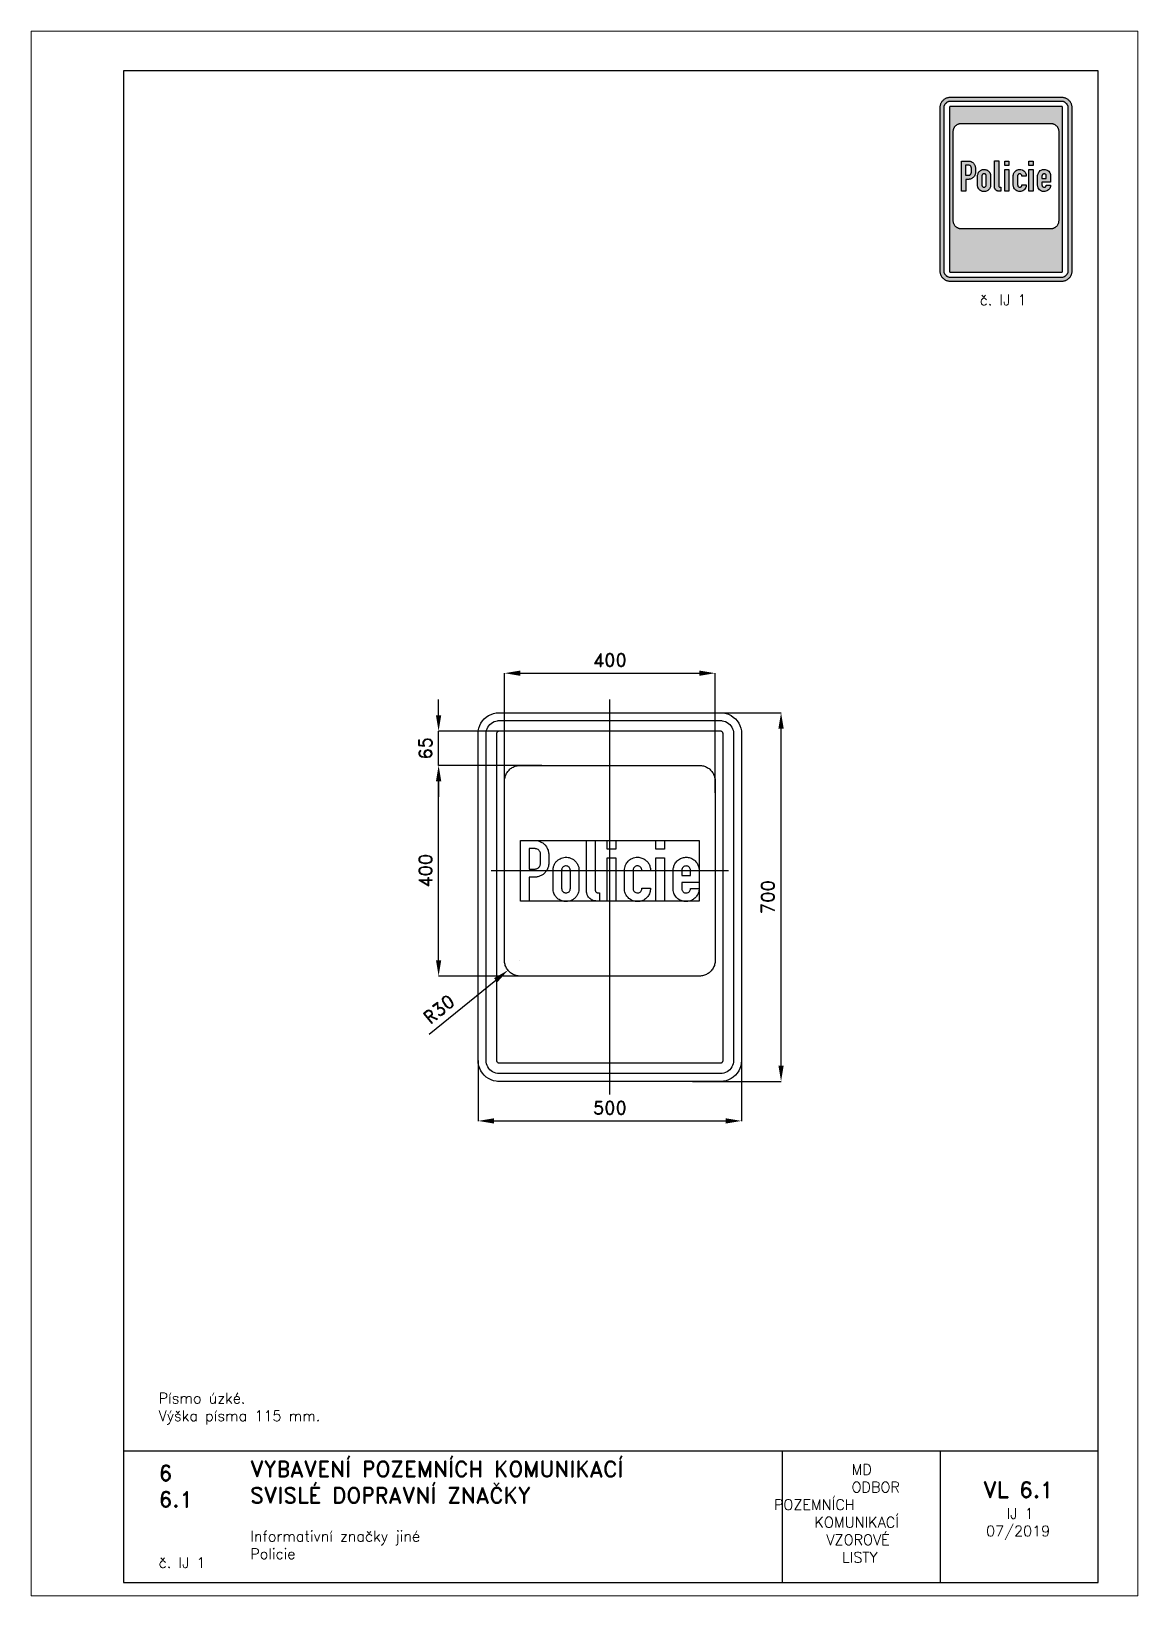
# Paper-space layout 'IJ 1' of a CAD drawing. Header units: millimetres. Extents: x 0 to 210, y 0 to 297.
# The model-space entities are those that its viewports show. They can reach past a viewport. Long polylines and large blocks are cut down to what shows.
import ezdxf

# ---------------------------------------------------------------- set-up
doc = ezdxf.new("R2010")
doc.units = ezdxf.units.MM
doc.header["$LTSCALE"] = 5
doc.linetypes.add('ČERCHOVANÁX2', pattern=[2, 1, -0.5, 0, -0.5])
doc.linetypes.add('ČÁRKOVANÁX2', pattern=[1.5, 1, -0.5])
for name, color, linetype in [('Kóty', 2, 'Continuous'), ('Rozpiska', 7, 'Continuous'), ('Značka', 7, 'Continuous')]:
    doc.layers.add(name, color=color, linetype=linetype)
doc.layers.add('Rámeček', color=6, linetype='Continuous', plot=False)
doc.styles.get("Standard").update_dxf_attribs({"font": 'romand.shx', "height": 25})
doc.dimstyles.get("Standard").update_dxf_attribs({"dimtxt": 25, "dimasz": 30, "dimexe": 0.18, "dimexo": 0.0625, "dimgap": 12.5, "dimtad": 1, "dimdec": 0, "dimzin": 0, "dimdsep": 46, "dimtxsty": 'Standard', "dimcen": 0.09, "dimadec": 0, "dimazin": 0, "dimtfac": 1, "dimtdec": 0, "dimtofl": 0, "dimtmove": 0, "dimatfit": 3, "dimfxl": 1, "dimtolj": 1, "dimtzin": 0, "dimarcsym": 0})

psp = doc.layouts.new('IJ 1')

# ---------------------------------------------------------------- texts
at = {"layer": 'Rozpiska', "color": 7, "attachment_point": 1}
for s, width, gutter_width, heights, insert, char_height in [('\\pi7.5;č. IJ 1', 25, 75, [0], (172.5, 247), 2), ('Písmo úzké.\\PVýška písma 115 mm. {\\H1.83333x; }', 155.5011, 100, [0], (24.17, 38.49), 2), ('6', 149.0422, 100, [0], (24.17, 24.77), 3), ('{\\C6;VYBAVENÍ POZEMNÍCH KOMUNIKACÍ\\P}SVISLÉ DOPRAVNÍ ZNAČKY{\\H1.34524x; }', 149.0422, 100, [0], (41.56, 25.56), 3), ('\\pi14.7414;{\\C6;MD\\P\\pi2.36044;}ODBOR POZEMNÍCH{\\H1.57143x; }\\P\\pi7.69378;KOMUNIKACÍ{\\H1.5x; }\\P\\pi9.97949;{\\C6;VZOROVÉ\\H1.47619x; \\H0.67742x;\\P\\pi12.93187;LISTY\\H1.26984x; }', 33.1018, 100, [0], (140.95, 24.95), 2), ('\\pi1.03113;{\\H1.5x;\\C6;VL 6.1\\P\\pi5.45969;\\H0.66667x;IJ 1\\H1.66666x; \\H0.6x;\\P\\pi1.5549;07/2019\\H1.80159x; }', 16.0623, 100, [0], (179.66, 21.61), 2), ('6.1', 149.0422, 100, [0], (24.17, 19.78), 3), ('{\\C6;Informativní značky jiné\\P}Policie{\\H1.83333x; }', 149.0422, 100, [0], (41.56, 12.29), 2), ('{\\C6;č. IJ 1}', 12.0113, 100, [2.67], (24.17, 7.28), 2)]:
    psp.add_mtext_dynamic_manual_height_columns(s, width=width, gutter_width=gutter_width, heights=heights, dxfattribs=dict(at, insert=insert, char_height=char_height))

msp = doc.modelspace()

# ---------------------------------------------------------------- blocks, each defined once
blk = doc.blocks.new('*D0')
at = {"layer": 'Defpoints', "color": 0, "transparency": 16777216}
for p in [(-250, -310), (250, -310), (250, -425)]:
    blk.add_point(p, dxfattribs=at)
at = {"layer": 'Kóty', "color": 0, "lineweight": -2, "transparency": 16777216}
for p, q in [((-250, -310.0625), (-250, -425.18)), ((250, -310.0625), (250, -425.18)), ((-220, -425), (220, -425))]:
    blk.add_line(p, q, dxfattribs=at)
at = {"layer": 'Kóty', "color": 0, "transparency": 16777216}
for points in [[(-220, -420), (-220, -430), (-250, -425)], [(220, -420), (220, -430), (250, -425)]]:
    blk.add_solid(points, dxfattribs=at)
at = {"layer": 'Kóty', "color": 0, "transparency": 16777216, "insert": (0, -400), "char_height": 25, "attachment_point": 5}
blk.add_mtext('\\A1;500', dxfattribs=at)
blk = doc.blocks.new('*D1')
at = {"layer": 'Defpoints', "color": 0, "transparency": 16777216}
for p in [(134.4, 350), (325, 350), (156.9, -350)]:
    blk.add_point(p, dxfattribs=at)
at = {"layer": 'Kóty', "color": 0, "lineweight": -2, "transparency": 16777216}
for p, q in [((134.5, 350), (325.2, 350)), ((325, -320), (325, 320)), ((156.9, -350), (325.2, -350))]:
    blk.add_line(p, q, dxfattribs=at)
at = {"layer": 'Kóty', "color": 0, "transparency": 16777216}
for points in [[(320, 320), (330, 320), (325, 350)], [(320, -320), (330, -320), (325, -350)]]:
    blk.add_solid(points, dxfattribs=at)
at = {"layer": 'Kóty', "color": 0, "transparency": 16777216, "insert": (300, 0), "char_height": 25, "attachment_point": 5, "rotation": 90}
blk.add_mtext('\\A1;700', dxfattribs=at)
blk = doc.blocks.new('*D2')
at = {"layer": 'Defpoints', "color": 0, "transparency": 16777216}
for p in [(-325, 315), (-195.7, 315), (-129.2, 250)]:
    blk.add_point(p, dxfattribs=at)
at = {"layer": 'Kóty', "color": 0, "lineweight": -2, "transparency": 16777216}
for p, q in [((-325, 345), (-325, 375)), ((-195.8, 315), (-325.2, 315)), ((-129.3, 250), (-325.2, 250)), ((-325, 220), (-325, 190))]:
    blk.add_line(p, q, dxfattribs=at)
at = {"layer": 'Kóty', "color": 0, "transparency": 16777216}
for points in [[(-330, 345), (-320, 345), (-325, 315)], [(-330, 220), (-320, 220), (-325, 250)]]:
    blk.add_solid(points, dxfattribs=at)
at = {"layer": 'Kóty', "color": 0, "transparency": 16777216, "insert": (-350, 282.5), "char_height": 25, "attachment_point": 5, "rotation": 90}
blk.add_mtext('\\A1;65', dxfattribs=at)
blk = doc.blocks.new('*D3')
at = {"layer": 'Defpoints', "color": 0, "transparency": 16777216}
for p in [(200, 425), (-200, 200.4), (200, 197.7)]:
    blk.add_point(p, dxfattribs=at)
at = {"layer": 'Kóty', "color": 0, "lineweight": -2, "transparency": 16777216}
for p, q in [((-200, 200.5), (-200, 425.2)), ((-170, 425), (170, 425)), ((200, 197.7), (200, 425.2))]:
    blk.add_line(p, q, dxfattribs=at)
at = {"layer": 'Kóty', "color": 0, "transparency": 16777216}
for points in [[(-170, 430), (-170, 420), (-200, 425)], [(170, 430), (170, 420), (200, 425)]]:
    blk.add_solid(points, dxfattribs=at)
at = {"layer": 'Kóty', "color": 0, "transparency": 16777216, "insert": (0, 450), "char_height": 25, "attachment_point": 5}
blk.add_mtext('\\A1;400', dxfattribs=at)
blk = doc.blocks.new('*D4')
at = {"layer": 'Defpoints', "color": 0, "transparency": 16777216}
for p in [(-325, 250), (-129.3, 250), (-124.9, -150)]:
    blk.add_point(p, dxfattribs=at)
at = {"layer": 'Kóty', "color": 0, "lineweight": -2, "transparency": 16777216}
for p, q in [((-129.3, 250), (-325.2, 250)), ((-325, -120), (-325, 220)), ((-124.9, -150), (-325.2, -150))]:
    blk.add_line(p, q, dxfattribs=at)
at = {"layer": 'Kóty', "color": 0, "transparency": 16777216}
for points in [[(-330, 220), (-320, 220), (-325, 250)], [(-330, -120), (-320, -120), (-325, -150)]]:
    blk.add_solid(points, dxfattribs=at)
at = {"layer": 'Kóty', "color": 0, "transparency": 16777216, "insert": (-350, 50), "char_height": 25, "attachment_point": 5, "rotation": 90}
blk.add_mtext('\\A1;400', dxfattribs=at)
blk = doc.blocks.new('*D5')
at = {"layer": 'Defpoints', "color": 0, "transparency": 16777216}
for p in [(-193.3, -138.9), (-171.3, -121)]:
    blk.add_point(p, dxfattribs=at)
at = {"layer": 'Kóty', "color": 0, "lineweight": -2, "transparency": 16777216}
for p, q in [((-171.4, -121), (-171.2, -121)), ((-171.3, -121.1), (-171.3, -120.9)), ((-342.8, -260.2), (-216.6, -157.8))]:
    blk.add_line(p, q, dxfattribs=at)
blk.add_arc((-171.3, -121), 28.4, 217.7068, 219.4359, dxfattribs=at)
at = {"layer": 'Kóty', "color": 0, "transparency": 16777216}
blk.add_solid([(-219.8, -153.9), (-213.5, -161.7), (-193.3, -138.9)], dxfattribs=at)
at = {"layer": 'Kóty', "color": 0, "transparency": 16777216, "insert": (-324.3, -213), "char_height": 25, "attachment_point": 5, "rotation": 39.0729}
blk.add_mtext('\\A1;R30', dxfattribs=at)

# ---------------------------------------------------------------- dimensions: what is measured, and where the dimension line sits
at = {"layer": 'Kóty'}
for base, p1, p2, picture, middle in [((200, 425), (-200, 200.4104), (200, 197.6503), '*D3', (0, 450)), ((250, -425), (-250, -310), (250, -310), '*D0', (0, -400))]:
    dim = msp.add_linear_dim(base=base, p1=p1, p2=p2, dimstyle='Standard', dxfattribs=at)
    dim.commit()
    dim.dimension.update_dxf_attribs({"geometry": picture, "text_midpoint": middle})
for base, p1, p2, picture, middle in [((-325, 315), (-129.2, 250.039), (-195.713, 315), '*D2', (-350, 282.5195)), ((325, 350), (156.8502, -350), (134.4095, 350), '*D1', (300, 0)), ((-325, 250.039), (-124.886, -150), (-129.2625, 250.039), '*D4', (-350, 50.0195))]:
    dim = msp.add_linear_dim(base=base, p1=p1, p2=p2, angle=90, dimstyle='Standard', dxfattribs=at)
    dim.commit()
    dim.dimension.update_dxf_attribs({"geometry": picture, "text_midpoint": middle})
dim = msp.add_radius_dim(center=(-171.2749, -120.9767), mpoint=(-193.3291, -138.8824), text='R30', dimstyle='Standard', dxfattribs=at)
dim.commit()
dim.dimension.update_dxf_attribs({"geometry": '*D5', "text_midpoint": (-308.5569, -232.4349), "dimtype": 164})

# ---------------------------------------------------------------- linework, layer by layer
at = {"layer": 'Kóty'}
msp.add_lwpolyline([(-325, 250.039), (-325, 315)], dxfattribs=at)
at = {"layer": 'Značka', "color": 6, "linetype": 'ČERCHOVANÁX2', "ltscale": 5}
for points in [[(0, -375), (0, 375)], [(225, 50), (-225, 50)]]:
    msp.add_lwpolyline(points, dxfattribs=at)
at = {"layer": 'Značka', "color": 5}
for points in [[(-210, -350), (-210.2, -349.9995), (-210.3, -349.9988, -0.0321716), (-215.5, -349.637), (-220.6, -348.5823), (-225.5, -346.9227), (-230.1, -344.5885), (-234.4, -341.714), (-238.3, -338.2843), (-241.7, -334.4026), (-244.6, -330.0906), (-246.9, -325.4605), (-248.6, -320.5549), (-249.7, -315.4767), (-250, -310.314), (-250, -310.157), (-250, -310), (-250, 310), (-250, 310.157), (-250, 310.314), (-249.6, 315.479), (-248.6, 320.555), (-246.9, 325.464), (-244.6, 330.091), (-241.7, 334.402), (-238.3, 338.284), (-234.4, 341.717), (-230.1, 344.589), (-225.5, 346.906), (-220.6, 348.582), (-215.5, 349.654, -0.0367311), (-210.3, 349.999), (-210.2, 350), (-210, 350), (210, 350), (210.2, 350), (210.3, 349.999, -0.0321716), (215.5, 349.637), (220.6, 348.582), (225.5, 346.923), (230.1, 344.589), (234.4, 341.714), (238.3, 338.284), (241.7, 334.403), (244.6, 330.091), (246.9, 325.46), (248.6, 320.555), (249.7, 315.477), (250, 310.314), (250, 310.157), (250, 310), (250, -310), (250, -310.157), (250, -310.314), (249.6, -315.4791), (248.6, -320.5549), (246.9, -325.4636), (244.6, -330.0906), (241.7, -334.4017), (238.3, -338.2843), (234.4, -341.7172), (230.1, -344.5885), (225.5, -346.9061), (220.6, -348.5823), (215.5, -349.6542, -0.0367341), (210.3, -349.9988), (210.2, -349.9996), (210, -350), (-210, -350)], [(-210, -335), (-210.1, -334.9997), (-210.2, -334.9992, -0.0321601), (-213.4, -334.7731), (-216.6, -334.1139), (-219.7, -333.0767), (-222.6, -331.6178), (-225.3, -329.8212), (-227.7, -327.6777), (-229.8, -325.2516), (-231.6, -322.5566), (-233.1, -319.6628), (-234.1, -316.5968), (-234.8, -313.423), (-235, -310.196), (-235, -310.098), (-235, -310), (-235, 310), (-235, 310.098), (-235, 310.196), (-234.8, 313.424), (-234.1, 316.597), (-233.1, 319.665), (-231.6, 322.557), (-229.8, 325.251), (-227.7, 327.678), (-225.3, 329.823), (-222.6, 331.618), (-219.7, 333.066), (-216.6, 334.114), (-213.4, 334.784, -0.0367287), (-210.2, 334.999), (-210.1, 335), (-210, 335), (210, 335), (210.1, 335), (210.2, 334.999, -0.0321789), (213.4, 334.773), (216.6, 334.114), (219.7, 333.077), (222.6, 331.618), (225.3, 329.821), (227.7, 327.678), (229.8, 325.252), (231.6, 322.557), (233.1, 319.663), (234.1, 316.597), (234.8, 313.423), (235, 310.196), (235, 310.098), (235, 310), (235, -310), (235, -310.098), (235, -310.196), (234.8, -313.424), (234.1, -316.5968), (233.1, -319.6648), (231.6, -322.5566), (229.8, -325.2511), (227.7, -327.6777), (225.3, -329.8233), (222.6, -331.6178), (219.7, -333.0663), (216.6, -334.1139), (213.4, -334.7839), (210.2, -334.9992), (210.1, -334.9997), (210, -335), (-210, -335)], [(-170, -150), (-170.1178, -150), (-170.2356, -149.999, -0.0321792), (-174.1093, -149.728, -0.0354415), (-177.9162, -148.937, -0.0362629), (-181.5977, -147.692, -0.0344168), (-185.068, -145.941, -0.033722), (-188.3013, -143.785, -0.0340844), (-191.2132, -141.213, -0.03421), (-193.7879, -138.302, -0.0342332), (-195.9414, -135.068, -0.0340475), (-197.6795, -131.595, -0.0334126), (-198.9367, -127.916, -0.0341277), (-199.7406, -124.108, -0.036745), (-199.9991, -120.236), (-199.9997, -120.118), (-200, -120), (-200, 220), (-199.9996, 220.118), (-199.9991, 220.236, -0.0321818), (-199.7277, 224.109, -0.0354451), (-198.9367, 227.916, -0.0362718), (-197.692, 231.598, -0.0344147), (-195.9414, 235.068, -0.0337102), (-193.7855, 238.301, -0.0340811), (-191.2132, 241.213, -0.0342091), (-188.3019, 243.788, -0.0342289), (-185.068, 245.941, -0.0340264), (-181.5954, 247.68, -0.0334163), (-177.9162, 248.937, -0.0341134), (-174.1075, 249.741, -0.0367486), (-170.2356, 249.999), (-170.1178, 250), (-170, 250), (170, 250), (170.118, 250), (170.236, 249.999, -0.0321795), (174.109, 249.728, -0.0354563), (177.916, 248.937, -0.0362667), (181.598, 247.692, -0.0344283), (185.068, 245.941, -0.0337327), (188.301, 243.785, -0.034076), (191.213, 241.213, -0.034198), (193.788, 238.302, -0.0342084), (195.941, 235.068, -0.034041), (197.68, 231.595, -0.0334151), (198.937, 227.916, -0.0341264), (199.741, 224.108, -0.0367402), (199.999, 220.236), (200, 220.118), (200, 220), (200, -120), (200, -120.118), (199.999, -120.236, -0.0321792), (199.728, -124.109, -0.0354496), (198.937, -127.916, -0.0362653), (197.692, -131.598, -0.034416), (195.941, -135.068, -0.0337263), (193.785, -138.301, -0.0340842), (191.213, -141.213, -0.0342061), (188.302, -143.788, -0.0342324), (185.068, -145.941, -0.0340485), (181.595, -147.68, -0.0334137), (177.916, -148.937, -0.0341264), (174.108, -149.741, -0.0367489), (170.236, -149.999), (170.118, -150), (170, -150), (-170, -150)], [(-169.3914, -7.488), (-169.3914, 107.5), (-141.456, 107.5), (-140.851, 107.455), (-140.246, 107.404, -0.0411912), (-135.873, 106.63, -0.044719), (-131.681, 105.116, -0.0661096), (-126.091, 101.739, -0.0645419), (-121.547, 97.03, -0.0470946), (-118.997, 93.103, -0.0483582), (-117.246, 88.789, -0.0257775), (-116.557, 86.107, -0.0186144), (-116.108, 83.374), (-116.028, 82.745), (-115.952, 82.116), (-115.952, 63.297), (-115.951, 62.997), (-115.952, 62.698, -0.0645224), (-116.654, 57.967, -0.0470672), (-118.408, 53.438, -0.0588863), (-121.904, 47.713, -0.0699867), (-126.686, 43.112, -0.0633905), (-132.025, 40.004, -0.0514475), (-137.946, 38.177), (-139.343, 37.907, -0.0230943), (-140.749, 37.745), (-141.479, 37.711), (-142.211, 37.697), (-153.028, 37.697), (-153.028, -7.488), (-169.3914, -7.488)], [(-153.112, 91.963), (-153.112, 53.139), (-142.75, 53.139), (-142.271, 53.144), (-141.791, 53.163, 0.0692035), (-139.041, 53.718, 0.0668721), (-136.521, 54.995, 0.0621838), (-134.504, 56.657, 0.0601718), (-132.951, 58.757, 0.0566115), (-131.921, 61.007, 0.0605985), (-131.441, 63.417, 0.00622238), (-131.415, 63.734, 0.00208739), (-131.393, 64.052), (-131.393, 81.457), (-131.445, 82.039, 0.0111195), (-131.513, 82.619, 0.0712647), (-132.34, 85.428, 0.0717051), (-133.933, 87.914, 0.0763659), (-136.27, 90.06, 0.0731444), (-139.12, 91.424, 0.0327015), (-140.388, 91.771, 0.0367734), (-141.684, 91.939), (-142.186, 91.959), (-142.69, 91.963), (-153.112, 91.963)], [(-19.46, -7.5), (-26.336, -7.5), (-26.87, -7.462), (-27.402, -7.416, -0.0360781), (-30.028, -6.969, -0.0384742), (-32.565, -6.134, -0.0608366), (-36.262, -4.134, -0.0600612), (-39.382, -1.307, -0.0486822), (-41.436, 1.419, -0.0475624), (-42.927, 4.479, -0.0310369), (-43.625, 6.627, -0.0304829), (-44.053, 8.84), (-44.123, 9.384), (-44.185, 9.93), (-44.185, 107.512), (-27.69, 107.512), (-27.69, 13.272), (-27.652, 12.918), (-27.606, 12.565, 0.049994), (-27.291, 11.309, 0.0662114), (-26.696, 10.157, 0.072587), (-25.839, 9.185, 0.0757873), (-24.743, 8.504, 0.0384621), (-24.12, 8.273, 0.0324344), (-23.473, 8.133), (-23.186, 8.093), (-22.898, 8.061), (-19.46, 8.061), (-19.46, -7.5)], [(-107.807, 51.725, -0.00231859), (-107.726, 52.696, -0.00690333), (-107.627, 53.666, -0.0573279), (-106.276, 59.434, -0.0652543), (-103.566, 64.722, -0.070474), (-99.515, 69.436, -0.067325), (-94.342, 72.88, -0.053169), (-89.739, 74.692, -0.052037), (-84.866, 75.504, -0.0625851), (-78.889, 75.233, -0.0646956), (-73.151, 73.467, -0.0708878), (-67.489, 70.039, -0.0712749), (-63.028, 65.202, -0.0364617), (-61.231, 62.313, -0.0318662), (-59.842, 59.2, -0.0305933), (-59.029, 56.662, -0.0472016), (-58.62, 54.049, -0.0110486), (-58.586, 53.349), (-58.572, 52.647), (-58.572, 15.272), (-58.581, 14.805, -0.00424199), (-58.596, 14.338, -0.057146), (-59.36, 9.49, -0.0554703), (-61.196, 4.898, -0.0684384), (-64.706, -0.286, -0.0673193), (-69.461, -4.337, -0.0629599), (-74.636, -7.006, -0.0614637), (-80.338, -8.327, -0.0849254), (-88.691, -7.983, -0.0927897), (-96.366, -4.817, -0.0785105), (-101.658, -0.378, -0.0677647), (-105.483, 5.438, -0.0485325), (-107.133, 9.555, -0.0665562), (-107.795, 13.871, -0.00723895), (-107.806, 14.428), (-107.807, 14.985), (-107.807, 51.725)], [(77.104, 17.177, -0.00362816), (77.099, 15.848, -0.010888), (77.056, 14.518, -0.0859388), (75.152, 6.409, -0.0921177), (70.551, -0.6, -0.0911336), (64.297, -5.59, -0.0855998), (56.691, -8.135, -0.0854895), (48.535, -8.27, -0.0882253), (40.843, -5.655, -0.082518), (34.729, -1.133, -0.0799394), (30.361, 5.09, -0.0520667), (28.598, 9.515, -0.0552826), (27.822, 14.17, -0.0053051), (27.788, 14.739), (27.762, 15.308), (27.762, 51.833), (27.807, 52.372, -0.00342375), (27.858, 52.911, -0.0503922), (28.943, 58.274, -0.0593982), (31.176, 63.297, -0.0847269), (35.975, 69.308, -0.0826185), (42.472, 73.443, -0.0594048), (47.554, 75.138, -0.0584736), (52.882, 75.599, -0.084566), (60.866, 74.139, -0.085936), (67.952, 70.101, -0.0729867), (72.621, 65.313, -0.074991), (75.678, 59.428, -0.0402199), (76.655, 55.955, -0.0360994), (77.092, 52.384, -0.00862675), (77.142, 51.186, -0.00285329), (77.164, 49.988), (60.657, 49.988, 0.00841287), (60.638, 51.036, 0.025059), (60.549, 52.084, 0.104814), (59.294, 55.482, 0.120806), (56.715, 58.026, 0.111), (53.785, 59.161, 0.100997), (50.63, 59.008, 0.097299), (47.789, 57.785, 0.0953457), (45.611, 55.594, 0.063687), (44.697, 53.941, 0.076698), (44.281, 52.132, 0.0128791), (44.257, 51.755), (44.245, 51.378), (44.245, 15.979), (44.272, 15.632), (44.305, 15.284, 0.0800891), (45.08, 12.485, 0.100144), (46.773, 10.133, 0.112645), (49.434, 8.421, 0.0963749), (52.607, 7.905, 0.083956), (55.293, 8.321, 0.0916378), (57.65, 9.618, 0.0895086), (59.459, 11.618, 0.0910962), (60.453, 14.098, 0.0435017), (60.662, 15.628, 0.0144057), (60.692, 17.177), (77.104, 17.177)], [(169.391, 16.039), (169.344, 14.967, -0.00846338), (169.272, 13.895, -0.0760651), (167.513, 6.672, -0.082642), (163.593, 0.31, -0.0840045), (158.083, -4.627, -0.0782834), (151.279, -7.572, -0.08564), (143.141, -8.507, -0.0877296), (135.119, -6.626, -0.0946279), (127.526, -1.872, -0.106618), (122.433, 5.306, -0.0543063), (120.894, 9.83, -0.0326524), (120.157, 14.554), (120.12, 14.919), (120.085, 15.284), (120.085, 51.713), (120.145, 52.06), (120.205, 52.408, -0.0328901), (121.687, 58.831, -0.0723391), (124.446, 64.758, -0.104866), (130.242, 70.928, -0.0902947), (138.066, 74.557, -0.0776984), (145.239, 75.586, -0.0777932), (152.345, 74.378, -0.0807408), (159.265, 70.982, -0.0876352), (164.648, 65.573, -0.0406603), (166.517, 62.569, -0.0324367), (167.93, 59.32, -0.0291695), (168.823, 56.443, -0.0400977), (169.308, 53.486, -0.0068895), (169.355, 52.887), (169.391, 52.288), (169.391, 27.443), (136.568, 27.443), (136.568, 15.56), (136.563, 15.236), (136.568, 14.913, 0.100351), (137.126, 12.802, 0.06867), (138.389, 10.924, 0.0830982), (140.649, 8.935, 0.100574), (143.409, 7.905, 0.113457), (146.783, 8.014, 0.10891), (149.841, 9.558, 0.093133), (151.783, 11.671, 0.0937953), (152.812, 14.29, 0.0235227), (152.96, 15.161, 0.00783639), (153.052, 16.039), (169.391, 16.039)], [(-91.455, 51.114), (-91.455, 16.458), (-91.438, 15.967, 0.0111083), (-91.407, 15.476, 0.0721577), (-90.838, 13.076, 0.0776806), (-89.586, 10.936, 0.0717639), (-88.063, 9.413, 0.0725451), (-86.172, 8.384, 0.101063), (-83.114, 7.838, 0.100805), (-80.051, 8.528, 0.0990994), (-77.455, 10.222, 0.103894), (-75.75, 12.745, 0.0421458), (-75.309, 14.009, 0.0258631), (-75.043, 15.32), (-75, 15.602), (-74.96, 15.883), (-74.96, 50.922), (-74.975, 51.443, 0.0129982), (-75.008, 51.965, 0.0827589), (-75.675, 54.483, 0.0897226), (-77.152, 56.648, 0.107286), (-79.677, 58.46, 0.0973658), (-82.746, 59.14, 0.0924465), (-85.74, 58.789, 0.0988331), (-88.352, 57.379, 0.0704584), (-89.826, 55.864, 0.0621058), (-90.856, 54.013, 0.0360155), (-91.227, 52.953, 0.0455684), (-91.419, 51.857, 0.0125795), (-91.443, 51.486, 0.00419063), (-91.455, 51.114)], [(152.992, 40.716), (152.992, 51.378), (152.964, 51.821, 0.0127862), (152.92, 52.264, 0.093765), (152.077, 54.821, 0.0897774), (150.357, 56.948, 0.10103), (147.748, 58.58, 0.0988309), (144.714, 59.08, 0.092322), (141.862, 58.573, 0.0953258), (139.408, 57.08, 0.0706445), (137.986, 55.476, 0.0627449), (137.036, 53.558, 0.0262531), (136.797, 52.806, 0.0341741), (136.652, 52.036, 0.0097919), (136.625, 51.767), (136.604, 51.497), (136.604, 40.716), (152.992, 40.716)]]:
    msp.add_lwpolyline(points, format="xyb", dxfattribs=at)
for points in [[(-210, -315), (210, -315), (210, -315), (210, -315), (210.7, -314.955), (211.3, -314.823), (211.9, -314.615), (212.5, -314.324), (213.1, -313.964), (213.5, -313.536), (214, -313.05), (214.3, -312.511), (214.6, -311.933), (214.8, -311.319), (215, -310.685), (215, -310.039), (215, -310.02), (215, -310), (215, 310), (215, 310.02), (215, 310.039), (215, 310.685), (214.8, 311.319), (214.6, 311.933), (214.3, 312.511), (214, 313.05), (213.5, 313.536), (213.1, 313.965), (212.5, 314.324), (211.9, 314.613), (211.3, 314.823), (210.7, 314.957), (210, 315), (210, 315), (210, 315), (-210, 315), (-210, 315), (-210, 315), (-210.7, 314.955), (-211.3, 314.823), (-211.9, 314.615), (-212.5, 314.324), (-213.1, 313.964), (-213.5, 313.536), (-214, 313.05), (-214.3, 312.511), (-214.6, 311.933), (-214.8, 311.319), (-215, 310.685), (-215, 310.039), (-215, 310.02), (-215, 310), (-215, -310), (-215, -310.02), (-215, -310.039), (-215, -310.685), (-214.8, -311.319), (-214.6, -311.933), (-214.3, -312.511), (-214, -313.05), (-213.5, -313.536), (-213.1, -313.965), (-212.5, -314.324), (-211.9, -314.613), (-211.3, -314.823), (-210.7, -314.957), (-210, -315), (-210, -315), (-210, -315)], [(-5.085, 91.053), (-5.085, 107.5), (11.47, 107.5), (11.47, 91.053), (-5.085, 91.053)], [(87.226, 91.053), (87.226, 107.5), (103.782, 107.5), (103.782, 91.053), (87.226, 91.053)], [(-5.085, -7.5), (-5.085, 74.533), (11.47, 74.533), (11.47, -7.5), (-5.085, -7.5)], [(87.226, -7.5), (87.226, 74.533), (103.782, 74.533), (103.782, -7.5), (87.226, -7.5)]]:
    msp.add_lwpolyline(points, dxfattribs=at)
at = {"layer": 'Značka', "color": 6, "linetype": 'ČÁRKOVANÁX2', "ltscale": 2.5}
msp.add_lwpolyline([(-169.3915, -7.5), (-169.3915, 107.5), (169.392, 107.5), (169.392, -7.5), (-169.3915, -7.5)], dxfattribs=at)

msp.set_redraw_order([(e.dxf.handle, doc.entitydb.next_handle()) for e in msp.query("TEXT MTEXT ATTDEF DIMENSION ARC_DIMENSION")])  # texts and dimensions are drawn at this point

# ---------------------------------------------------------------- hatches: boundary and pattern name
at = {"layer": 'Značka'}
h = psp.add_hatch(color=170, dxfattribs=at)
h.dxf.hatch_style = 1
edge = h.paths.add_edge_path(flags=0)
edge.add_line((176.5, 259.5), (176.49, 259.5))
edge.add_line((176.49, 259.5), (176.49, 259.5))
edge.add_arc((176.5, 261.01), 1.51, 262.312, 269.6844, ccw=False)
edge.add_arc((176.48, 260.87), 1.37, 254.2025, 262.3217, ccw=False)
edge.add_arc((176.44, 260.85), 1.34, 247.162, 255.4692, ccw=False)
edge.add_arc((176.47, 260.92), 1.41, 239.2837, 247.1683, ccw=False)
edge.add_arc((176.46, 260.95), 1.44, 232.4414, 240.167, ccw=False)
edge.add_arc((176.45, 260.94), 1.43, 224.6425, 232.451, ccw=False)
edge.add_arc((176.44, 260.95), 1.42, 217.5732, 225.4105, ccw=False)
edge.add_arc((176.44, 260.95), 1.42, 209.7381, 217.5807, ccw=False)
edge.add_arc((176.43, 260.97), 1.43, 202.6861, 210.4862, ccw=False)
edge.add_arc((176.46, 260.98), 1.46, 195.0391, 202.6939, ccw=False)
edge.add_arc((176.43, 260.99), 1.43, 188.0113, 195.8298, ccw=False)
edge.add_arc((176.32, 260.98), 1.32, 179.6107, 188.0282, ccw=False)
edge.add_line((175, 260.99), (175, 260.99))
edge.add_line((175, 260.99), (175, 261))
edge.add_line((175, 261), (175, 278))
edge.add_line((175, 278), (175, 278.01))
edge.add_line((175, 278.01), (175, 278.01))
edge.add_arc((176.51, 278), 1.51, 172.3051, 179.678, ccw=False)
edge.add_arc((176.37, 278.02), 1.37, 164.2024, 172.3224, ccw=False)
edge.add_arc((176.35, 278.06), 1.34, 157.1676, 165.4768, ccw=False)
edge.add_arc((176.42, 278.03), 1.41, 149.2872, 157.1713, ccw=False)
edge.add_arc((176.45, 278.04), 1.44, 142.4415, 150.1644, ccw=False)
edge.add_arc((176.44, 278.05), 1.43, 134.6405, 142.4483, ccw=False)
edge.add_arc((176.45, 278.06), 1.42, 127.5737, 135.4108, ccw=False)
edge.add_arc((176.45, 278.06), 1.42, 119.7333, 127.5749, ccw=False)
edge.add_arc((176.47, 278.07), 1.43, 112.703, 120.4983, ccw=False)
edge.add_arc((176.48, 278.04), 1.46, 105.0349, 112.6906, ccw=False)
edge.add_arc((176.49, 278.07), 1.43, 98.0123, 105.8275, ccw=False)
edge.add_arc((176.48, 278.18), 1.32, 89.603, 98.0214, ccw=False)
edge.add_line((176.49, 279.5), (176.49, 279.5))
edge.add_line((176.49, 279.5), (176.5, 279.5))
edge.add_line((176.5, 279.5), (193.5, 279.5))
edge.add_line((193.5, 279.5), (193.51, 279.5))
edge.add_line((193.51, 279.5), (193.51, 279.5))
edge.add_arc((193.5, 277.99), 1.51, 82.3112, 89.6837, ccw=False)
edge.add_arc((193.52, 278.13), 1.37, 74.2011, 82.3237, ccw=False)
edge.add_arc((193.56, 278.15), 1.34, 67.164, 75.472, ccw=False)
edge.add_arc((193.53, 278.08), 1.41, 59.2804, 67.1676, ccw=False)
edge.add_arc((193.54, 278.05), 1.44, 52.4377, 60.1658, ccw=False)
edge.add_arc((193.55, 278.06), 1.43, 44.6444, 52.451, ccw=False)
edge.add_arc((193.56, 278.05), 1.42, 37.5779, 45.4125, ccw=False)
edge.add_arc((193.56, 278.05), 1.42, 29.7348, 37.5717, ccw=False)
edge.add_arc((193.57, 278.03), 1.43, 22.6987, 30.4973, ccw=False)
edge.add_arc((193.54, 278.02), 1.46, 15.036, 22.6914, ccw=False)
edge.add_arc((193.57, 278.01), 1.43, 8.0129, 15.8311, ccw=False)
edge.add_arc((193.68, 278.02), 1.32, -0.3961, 8.0203, ccw=False)
edge.add_line((195, 278.01), (195, 278.01))
edge.add_line((195, 278.01), (195, 278))
edge.add_line((195, 278), (195, 261))
edge.add_line((195, 261), (195, 260.99))
edge.add_line((195, 260.99), (195, 260.99))
edge.add_arc((193.49, 261), 1.51, 352.3113, 359.6836, ccw=False)
edge.add_arc((193.63, 260.98), 1.37, 344.2018, 352.3229, ccw=False)
edge.add_arc((193.65, 260.94), 1.34, 337.1641, 345.4719, ccw=False)
edge.add_arc((193.58, 260.97), 1.41, 329.2818, 337.1662, ccw=False)
edge.add_arc((193.55, 260.96), 1.44, 322.4385, 330.165, ccw=False)
edge.add_arc((193.56, 260.95), 1.43, 314.6435, 322.452, ccw=False)
edge.add_arc((193.55, 260.94), 1.42, 307.577, 315.4134, ccw=False)
edge.add_arc((193.55, 260.94), 1.42, 299.732, 307.5745, ccw=False)
edge.add_arc((193.53, 260.93), 1.43, 292.6979, 300.4982, ccw=False)
edge.add_arc((193.52, 260.96), 1.46, 285.0362, 292.6912, ccw=False)
edge.add_arc((193.51, 260.93), 1.43, 278.0129, 285.8311, ccw=False)
edge.add_arc((193.52, 260.82), 1.32, 269.6029, 278.0213, ccw=False)
edge.add_line((193.51, 259.5), (193.51, 259.5))
edge.add_line((193.51, 259.5), (193.5, 259.5))
edge.add_line((193.5, 259.5), (176.5, 259.5))
edge = h.paths.add_edge_path(flags=16)
edge.add_line((174.5, 250.25), (174.5, 250.25))
edge.add_line((174.5, 250.25), (174.49, 250.25))
edge.add_arc((174.5, 251.51), 1.26, 262.3072, 269.6797, ccw=False)
edge.add_arc((174.48, 251.4), 1.14, 254.2017, 262.3212, ccw=False)
edge.add_arc((174.45, 251.38), 1.12, 247.167, 255.4753, ccw=False)
edge.add_arc((174.47, 251.43), 1.18, 239.2865, 247.172, ccw=False)
edge.add_arc((174.47, 251.46), 1.2, 232.4433, 240.1687, ccw=False)
edge.add_arc((174.46, 251.45), 1.19, 224.6404, 232.449, ccw=False)
edge.add_arc((174.45, 251.46), 1.18, 217.5705, 225.4075, ccw=False)
edge.add_arc((174.45, 251.46), 1.18, 209.7372, 217.5791, ccw=False)
edge.add_arc((174.44, 251.48), 1.19, 202.6906, 210.4901, ccw=False)
edge.add_arc((174.47, 251.48), 1.21, 195.0371, 202.6918, ccw=False)
edge.add_arc((174.44, 251.49), 1.19, 188.0108, 195.8291, ccw=False)
edge.add_arc((174.35, 251.48), 1.1, 179.6087, 188.0263, ccw=False)
edge.add_line((173.25, 251.49), (173.25, 251.5))
edge.add_line((173.25, 251.5), (173.25, 251.5))
edge.add_line((173.25, 251.5), (173.25, 282.5))
edge.add_line((173.25, 282.5), (173.25, 282.5))
edge.add_line((173.25, 282.5), (173.25, 282.51))
edge.add_arc((174.51, 282.5), 1.26, 172.3071, 179.6796, ccw=False)
edge.add_arc((174.4, 282.52), 1.14, 164.2034, 172.3238, ccw=False)
edge.add_arc((174.38, 282.55), 1.12, 157.1668, 165.4755, ccw=False)
edge.add_arc((174.43, 282.53), 1.18, 149.289, 157.1727, ccw=False)
edge.add_arc((174.46, 282.53), 1.2, 142.438, 150.1642, ccw=False)
edge.add_arc((174.45, 282.54), 1.19, 134.6438, 142.455, ccw=False)
edge.add_arc((174.46, 282.55), 1.19, 127.5651, 135.397, ccw=False)
edge.add_arc((174.46, 282.55), 1.18, 119.7449, 127.5861, ccw=False)
edge.add_arc((174.48, 282.56), 1.19, 112.6848, 120.4802, ccw=False)
edge.add_arc((174.49, 282.53), 1.21, 105.0443, 112.6979, ccw=False)
edge.add_arc((174.49, 282.56), 1.19, 98.0095, 105.8304, ccw=False)
edge.add_arc((174.48, 282.65), 1.1, 89.6044, 98.02, ccw=False)
edge.add_line((174.49, 283.75), (174.5, 283.75))
edge.add_line((174.5, 283.75), (174.5, 283.75))
edge.add_line((174.5, 283.75), (195.5, 283.75))
edge.add_line((195.5, 283.75), (195.5, 283.75))
edge.add_line((195.5, 283.75), (195.51, 283.75))
edge.add_arc((195.5, 282.49), 1.26, 82.3068, 89.6834, ccw=False)
edge.add_arc((195.52, 282.6), 1.14, 74.2087, 82.3254, ccw=False)
edge.add_arc((195.55, 282.62), 1.12, 67.1725, 75.4765, ccw=False)
edge.add_arc((195.53, 282.57), 1.18, 59.2885, 67.1701, ccw=False)
edge.add_arc((195.53, 282.54), 1.2, 52.4326, 60.1578, ccw=False)
edge.add_arc((195.54, 282.55), 1.19, 44.6532, 52.4589, ccw=False)
edge.add_arc((195.55, 282.54), 1.18, 37.5631, 45.4013, ccw=False)
edge.add_arc((195.55, 282.54), 1.18, 29.7452, 37.5858, ccw=False)
edge.add_arc((195.56, 282.52), 1.19, 22.6795, 30.4823, ccw=False)
edge.add_arc((195.53, 282.51), 1.21, 15.0427, 22.6996, ccw=False)
edge.add_arc((195.56, 282.51), 1.19, 8.0099, 15.8292, ccw=False)
edge.add_arc((195.65, 282.52), 1.1, -0.3969, 8.0203, ccw=False)
edge.add_line((196.75, 282.51), (196.75, 282.5))
edge.add_line((196.75, 282.5), (196.75, 282.5))
edge.add_line((196.75, 282.5), (196.75, 251.5))
edge.add_line((196.75, 251.5), (196.75, 251.5))
edge.add_line((196.75, 251.5), (196.75, 251.49))
edge.add_arc((195.49, 251.5), 1.26, 352.3091, 359.6814, ccw=False)
edge.add_arc((195.6, 251.48), 1.14, 344.2042, 352.3256, ccw=False)
edge.add_arc((195.62, 251.45), 1.12, 337.1687, 345.4803, ccw=False)
edge.add_arc((195.57, 251.47), 1.18, 329.2845, 337.1708, ccw=False)
edge.add_arc((195.54, 251.47), 1.2, 322.4363, 330.1639, ccw=False)
edge.add_arc((195.55, 251.46), 1.19, 314.6477, 322.455, ccw=False)
edge.add_arc((195.54, 251.45), 1.18, 307.571, 315.4093, ccw=False)
edge.add_arc((195.54, 251.45), 1.18, 299.7375, 307.5788, ccw=False)
edge.add_arc((195.52, 251.44), 1.19, 292.6896, 300.488, ccw=False)
edge.add_arc((195.52, 251.47), 1.21, 285.0371, 292.6917, ccw=False)
edge.add_arc((195.51, 251.44), 1.19, 278.0107, 285.8285, ccw=False)
edge.add_arc((195.52, 251.35), 1.1, 269.6082, 278.0258, ccw=False)
edge.add_line((195.51, 250.25), (195.5, 250.25))
edge.add_line((195.5, 250.25), (195.5, 250.25))
edge.add_line((195.5, 250.25), (174.5, 250.25))
edge = h.paths.add_edge_path(flags=0)
edge.add_line((174.5, 251.25), (195.5, 251.25))
edge.add_line((195.5, 251.25), (195.5, 251.25))
edge.add_line((195.5, 251.25), (195.5, 251.25))
edge.add_arc((195.5, 251.5), 0.252, 270.3165, 277.6884)
edge.add_arc((195.5, 251.48), 0.229, 277.6836, 285.8039)
edge.add_arc((195.51, 251.48), 0.224, 284.517, 292.8281)
edge.add_arc((195.51, 251.49), 0.235, 292.8361, 300.7214)
edge.add_arc((195.51, 251.49), 0.24, 299.8295, 307.5604)
edge.add_line((195.65, 251.3), (195.68, 251.32))
edge.add_line((195.68, 251.32), (195.7, 251.35))
edge.add_line((195.7, 251.35), (195.72, 251.37))
edge.add_line((195.72, 251.37), (195.73, 251.4))
edge.add_line((195.73, 251.4), (195.74, 251.43))
edge.add_line((195.74, 251.43), (195.75, 251.47))
edge.add_line((195.75, 251.47), (195.75, 251.5))
edge.add_line((195.75, 251.5), (195.75, 251.5))
edge.add_line((195.75, 251.5), (195.75, 251.5))
edge.add_line((195.75, 251.5), (195.75, 282.5))
edge.add_line((195.75, 282.5), (195.75, 282.5))
edge.add_line((195.75, 282.5), (195.75, 282.5))
edge.add_arc((195.5, 282.5), 0.252, 0.2979, 7.6716)
edge.add_arc((195.52, 282.5), 0.228, 7.6943, 15.8278)
edge.add_arc((195.52, 282.51), 0.224, 14.5574, 22.8715)
edge.add_arc((195.51, 282.51), 0.236, 22.785, 30.6619)
edge.add_arc((195.51, 282.51), 0.241, 29.8846, 37.5936)
edge.add_arc((195.51, 282.51), 0.237, 37.4596, 45.2784)
edge.add_arc((195.51, 282.51), 0.237, 44.6377, 52.4915)
edge.add_arc((195.51, 282.51), 0.236, 52.4057, 60.2632)
edge.add_arc((195.51, 282.51), 0.238, 59.5389, 67.331)
edge.add_line((195.6, 282.73), (195.57, 282.74))
edge.add_line((195.57, 282.74), (195.53, 282.75))
edge.add_arc((195.5, 282.53), 0.221, 81.9863, 90.3974)
edge.add_line((195.5, 282.75), (195.5, 282.75))
edge.add_line((195.5, 282.75), (195.5, 282.75))
edge.add_line((195.5, 282.75), (174.5, 282.75))
edge.add_line((174.5, 282.75), (174.5, 282.75))
edge.add_line((174.5, 282.75), (174.5, 282.75))
edge.add_line((174.5, 282.75), (174.47, 282.75))
edge.add_line((174.47, 282.75), (174.43, 282.74))
edge.add_line((174.43, 282.74), (174.4, 282.73))
edge.add_line((174.4, 282.73), (174.37, 282.72))
edge.add_line((174.37, 282.72), (174.35, 282.7))
edge.add_line((174.35, 282.7), (174.32, 282.68))
edge.add_line((174.32, 282.68), (174.3, 282.65))
edge.add_line((174.3, 282.65), (174.28, 282.63))
edge.add_line((174.28, 282.63), (174.27, 282.6))
edge.add_arc((174.49, 282.5), 0.243, 157.3338, 164.9864)
edge.add_arc((174.49, 282.5), 0.237, 164.1532, 171.9784)
edge.add_arc((174.47, 282.5), 0.221, 171.9829, 180.4008)
edge.add_line((174.25, 282.5), (174.25, 282.5))
edge.add_line((174.25, 282.5), (174.25, 282.5))
edge.add_line((174.25, 282.5), (174.25, 251.5))
edge.add_line((174.25, 251.5), (174.25, 251.5))
edge.add_line((174.25, 251.5), (174.25, 251.5))
edge.add_arc((174.5, 251.5), 0.252, 180.3194, 187.6904)
edge.add_arc((174.48, 251.5), 0.229, 187.6752, 195.7943)
edge.add_arc((174.48, 251.49), 0.224, 194.5301, 202.8377)
edge.add_arc((174.49, 251.49), 0.235, 202.8239, 210.7097)
edge.add_arc((174.49, 251.49), 0.24, 209.8371, 217.5627)
edge.add_arc((174.49, 251.49), 0.238, 217.552, 225.3609)
edge.add_arc((174.49, 251.49), 0.237, 224.5859, 232.4232)
edge.add_arc((174.49, 251.49), 0.237, 232.4208, 240.2628)
edge.add_arc((174.5, 251.49), 0.238, 239.5075, 247.307)
edge.add_arc((174.5, 251.49), 0.243, 247.3102, 254.9643)
edge.add_arc((174.5, 251.49), 0.238, 254.1717, 261.9892)
edge.add_arc((174.5, 251.47), 0.22, 261.9794, 270.396)
edge.add_line((174.5, 251.25), (174.5, 251.25))
edge.add_line((174.5, 251.25), (174.5, 251.25))
edge = h.paths.add_edge_path()
edge.add_line((174.5, 249.5), (174.49, 249.5))
edge.add_line((174.49, 249.5), (174.48, 249.5))
edge.add_arc((174.5, 251.51), 2.01, 262.3068, 269.6794, ccw=False)
edge.add_arc((174.47, 251.33), 1.83, 254.202, 262.3216, ccw=False)
edge.add_arc((174.42, 251.3), 1.79, 247.1661, 255.4742, ccw=False)
edge.add_arc((174.46, 251.39), 1.88, 239.2873, 247.1728, ccw=False)
edge.add_arc((174.45, 251.44), 1.92, 232.4432, 240.1687, ccw=False)
edge.add_arc((174.44, 251.42), 1.9, 224.6398, 232.4486, ccw=False)
edge.add_arc((174.42, 251.44), 1.9, 217.5704, 225.4074, ccw=False)
edge.add_arc((174.42, 251.44), 1.89, 209.7383, 217.5799, ccw=False)
edge.add_arc((174.41, 251.46), 1.9, 202.6902, 210.4896, ccw=False)
edge.add_arc((174.45, 251.48), 1.94, 195.0379, 202.6926, ccw=False)
edge.add_arc((174.4, 251.49), 1.9, 188.0097, 195.828, ccw=False)
edge.add_arc((174.26, 251.47), 1.76, 179.6099, 188.0274, ccw=False)
edge.add_line((172.5, 251.48), (172.5, 251.49))
edge.add_line((172.5, 251.49), (172.5, 251.5))
edge.add_line((172.5, 251.5), (172.5, 282.5))
edge.add_line((172.5, 282.5), (172.5, 282.51))
edge.add_line((172.5, 282.51), (172.5, 282.52))
edge.add_arc((174.51, 282.5), 2.01, 172.3069, 179.6795, ccw=False)
edge.add_arc((174.33, 282.53), 1.83, 164.2023, 172.3221, ccw=False)
edge.add_arc((174.3, 282.58), 1.79, 157.1672, 165.4752, ccw=False)
edge.add_arc((174.39, 282.54), 1.88, 149.2878, 157.1723, ccw=False)
edge.add_arc((174.44, 282.55), 1.92, 142.4428, 150.1678, ccw=False)
edge.add_arc((174.42, 282.56), 1.9, 134.6361, 142.4434, ccw=False)
edge.add_arc((174.44, 282.58), 1.9, 127.5707, 135.4088, ccw=False)
edge.add_arc((174.44, 282.58), 1.89, 119.7455, 127.5856, ccw=False)
edge.add_arc((174.46, 282.59), 1.9, 112.6843, 120.4844, ccw=False)
edge.add_arc((174.48, 282.55), 1.94, 105.0362, 112.6893, ccw=False)
edge.add_arc((174.49, 282.6), 1.9, 98.0107, 105.8294, ccw=False)
edge.add_arc((174.47, 282.74), 1.76, 89.615, 98.0316, ccw=False)
edge.add_line((174.48, 284.5), (174.49, 284.5))
edge.add_line((174.49, 284.5), (174.5, 284.5))
edge.add_line((174.5, 284.5), (195.5, 284.5))
edge.add_line((195.5, 284.5), (195.51, 284.5))
edge.add_line((195.51, 284.5), (195.52, 284.5))
edge.add_arc((195.5, 282.49), 2.01, 82.3047, 89.6771, ccw=False)
edge.add_arc((195.53, 282.67), 1.83, 74.1992, 82.3183, ccw=False)
edge.add_arc((195.58, 282.7), 1.79, 67.1741, 75.4805, ccw=False)
edge.add_arc((195.54, 282.61), 1.88, 59.2899, 67.1746, ccw=False)
edge.add_arc((195.55, 282.56), 1.92, 52.4379, 60.1635, ccw=False)
edge.add_arc((195.56, 282.58), 1.9, 44.6339, 52.4407, ccw=False)
edge.add_arc((195.58, 282.56), 1.9, 37.5762, 45.4135, ccw=False)
edge.add_arc((195.58, 282.56), 1.89, 29.7445, 37.5866, ccw=False)
edge.add_arc((195.59, 282.54), 1.9, 22.6802, 30.4796, ccw=False)
edge.add_arc((195.55, 282.52), 1.94, 15.0376, 22.6922, ccw=False)
edge.add_arc((195.6, 282.51), 1.9, 8.0119, 15.8291, ccw=False)
edge.add_arc((195.74, 282.53), 1.76, -0.3854, 8.0313, ccw=False)
edge.add_line((197.5, 282.52), (197.5, 282.51))
edge.add_line((197.5, 282.51), (197.5, 282.5))
edge.add_line((197.5, 282.5), (197.5, 251.5))
edge.add_line((197.5, 251.5), (197.5, 251.49))
edge.add_line((197.5, 251.49), (197.5, 251.48))
edge.add_arc((195.49, 251.5), 2.01, 352.3053, 359.6763, ccw=False)
edge.add_arc((195.67, 251.47), 1.83, 344.1987, 352.318, ccw=False)
edge.add_arc((195.7, 251.42), 1.79, 337.1724, 345.4801, ccw=False)
edge.add_arc((195.61, 251.46), 1.88, 329.2897, 337.1747, ccw=False)
edge.add_arc((195.56, 251.45), 1.92, 322.4386, 330.1641, ccw=False)
edge.add_arc((195.58, 251.44), 1.9, 314.637, 322.4464, ccw=False)
edge.add_arc((195.56, 251.42), 1.9, 307.5754, 315.4127, ccw=False)
edge.add_arc((195.57, 251.42), 1.89, 299.7379, 307.5803, ccw=False)
edge.add_arc((195.54, 251.41), 1.9, 292.6854, 300.4855, ccw=False)
edge.add_arc((195.52, 251.45), 1.94, 285.0402, 292.6947, ccw=False)
edge.add_arc((195.51, 251.4), 1.9, 278.0101, 285.8285, ccw=False)
edge.add_arc((195.53, 251.26), 1.76, 269.6095, 278.027, ccw=False)
edge.add_line((195.52, 249.5), (195.51, 249.5))
edge.add_line((195.51, 249.5), (195.5, 249.5))
edge.add_line((195.5, 249.5), (174.5, 249.5))
h = psp.add_hatch(color=170, dxfattribs=at)
h.dxf.hatch_style = 1
edge = h.paths.add_edge_path(flags=16)
edge.add_line((176.5, 259.5), (176.49, 259.5))
edge.add_line((176.49, 259.5), (176.49, 259.5))
edge.add_arc((176.5, 261.01), 1.51, 262.312, 269.6844, ccw=False)
edge.add_arc((176.48, 260.87), 1.37, 254.2025, 262.3217, ccw=False)
edge.add_arc((176.44, 260.85), 1.34, 247.162, 255.4692, ccw=False)
edge.add_arc((176.47, 260.92), 1.41, 239.2837, 247.1683, ccw=False)
edge.add_arc((176.46, 260.95), 1.44, 232.4414, 240.167, ccw=False)
edge.add_arc((176.45, 260.94), 1.43, 224.6425, 232.451, ccw=False)
edge.add_arc((176.44, 260.95), 1.42, 217.5732, 225.4105, ccw=False)
edge.add_arc((176.44, 260.95), 1.42, 209.7381, 217.5807, ccw=False)
edge.add_arc((176.43, 260.97), 1.43, 202.6861, 210.4862, ccw=False)
edge.add_arc((176.46, 260.98), 1.46, 195.0391, 202.6939, ccw=False)
edge.add_arc((176.43, 260.99), 1.43, 188.0113, 195.8298, ccw=False)
edge.add_arc((176.32, 260.98), 1.32, 179.6107, 188.0282, ccw=False)
edge.add_line((175, 260.99), (175, 260.99))
edge.add_line((175, 260.99), (175, 261))
edge.add_line((175, 261), (175, 278))
edge.add_line((175, 278), (175, 278.01))
edge.add_line((175, 278.01), (175, 278.01))
edge.add_arc((176.51, 278), 1.51, 172.3051, 179.678, ccw=False)
edge.add_arc((176.37, 278.02), 1.37, 164.2024, 172.3224, ccw=False)
edge.add_arc((176.35, 278.06), 1.34, 157.1676, 165.4768, ccw=False)
edge.add_arc((176.42, 278.03), 1.41, 149.2872, 157.1713, ccw=False)
edge.add_arc((176.45, 278.04), 1.44, 142.4415, 150.1644, ccw=False)
edge.add_arc((176.44, 278.05), 1.43, 134.6405, 142.4483, ccw=False)
edge.add_arc((176.45, 278.06), 1.42, 127.5737, 135.4108, ccw=False)
edge.add_arc((176.45, 278.06), 1.42, 119.7333, 127.5749, ccw=False)
edge.add_arc((176.47, 278.07), 1.43, 112.703, 120.4983, ccw=False)
edge.add_arc((176.48, 278.04), 1.46, 105.0349, 112.6906, ccw=False)
edge.add_arc((176.49, 278.07), 1.43, 98.0123, 105.8275, ccw=False)
edge.add_arc((176.48, 278.18), 1.32, 89.603, 98.0214, ccw=False)
edge.add_line((176.49, 279.5), (176.49, 279.5))
edge.add_line((176.49, 279.5), (176.5, 279.5))
edge.add_line((176.5, 279.5), (193.5, 279.5))
edge.add_line((193.5, 279.5), (193.51, 279.5))
edge.add_line((193.51, 279.5), (193.51, 279.5))
edge.add_arc((193.5, 277.99), 1.51, 82.3112, 89.6837, ccw=False)
edge.add_arc((193.52, 278.13), 1.37, 74.2011, 82.3237, ccw=False)
edge.add_arc((193.56, 278.15), 1.34, 67.164, 75.472, ccw=False)
edge.add_arc((193.53, 278.08), 1.41, 59.2804, 67.1676, ccw=False)
edge.add_arc((193.54, 278.05), 1.44, 52.4377, 60.1658, ccw=False)
edge.add_arc((193.55, 278.06), 1.43, 44.6444, 52.451, ccw=False)
edge.add_arc((193.56, 278.05), 1.42, 37.5779, 45.4125, ccw=False)
edge.add_arc((193.56, 278.05), 1.42, 29.7348, 37.5717, ccw=False)
edge.add_arc((193.57, 278.03), 1.43, 22.6987, 30.4973, ccw=False)
edge.add_arc((193.54, 278.02), 1.46, 15.036, 22.6914, ccw=False)
edge.add_arc((193.57, 278.01), 1.43, 8.0129, 15.8311, ccw=False)
edge.add_arc((193.68, 278.02), 1.32, -0.3961, 8.0203, ccw=False)
edge.add_line((195, 278.01), (195, 278.01))
edge.add_line((195, 278.01), (195, 278))
edge.add_line((195, 278), (195, 261))
edge.add_line((195, 261), (195, 260.99))
edge.add_line((195, 260.99), (195, 260.99))
edge.add_arc((193.49, 261), 1.51, 352.3113, 359.6836, ccw=False)
edge.add_arc((193.63, 260.98), 1.37, 344.2018, 352.3229, ccw=False)
edge.add_arc((193.65, 260.94), 1.34, 337.1641, 345.4719, ccw=False)
edge.add_arc((193.58, 260.97), 1.41, 329.2818, 337.1662, ccw=False)
edge.add_arc((193.55, 260.96), 1.44, 322.4385, 330.165, ccw=False)
edge.add_arc((193.56, 260.95), 1.43, 314.6435, 322.452, ccw=False)
edge.add_arc((193.55, 260.94), 1.42, 307.577, 315.4134, ccw=False)
edge.add_arc((193.55, 260.94), 1.42, 299.732, 307.5745, ccw=False)
edge.add_arc((193.53, 260.93), 1.43, 292.6979, 300.4982, ccw=False)
edge.add_arc((193.52, 260.96), 1.46, 285.0362, 292.6912, ccw=False)
edge.add_arc((193.51, 260.93), 1.43, 278.0129, 285.8311, ccw=False)
edge.add_arc((193.52, 260.82), 1.32, 269.6029, 278.0213, ccw=False)
edge.add_line((193.51, 259.5), (193.51, 259.5))
edge.add_line((193.51, 259.5), (193.5, 259.5))
edge.add_line((193.5, 259.5), (176.5, 259.5))
edge = h.paths.add_edge_path()
edge.add_line((174.5, 251.25), (195.5, 251.25))
edge.add_line((195.5, 251.25), (195.5, 251.25))
edge.add_line((195.5, 251.25), (195.5, 251.25))
edge.add_arc((195.5, 251.5), 0.252, 270.3165, 277.6884)
edge.add_arc((195.5, 251.48), 0.229, 277.6836, 285.8039)
edge.add_arc((195.51, 251.48), 0.224, 284.517, 292.8281)
edge.add_arc((195.51, 251.49), 0.235, 292.8361, 300.7214)
edge.add_arc((195.51, 251.49), 0.24, 299.8295, 307.5604)
edge.add_line((195.65, 251.3), (195.68, 251.32))
edge.add_line((195.68, 251.32), (195.7, 251.35))
edge.add_line((195.7, 251.35), (195.72, 251.37))
edge.add_line((195.72, 251.37), (195.73, 251.4))
edge.add_line((195.73, 251.4), (195.74, 251.43))
edge.add_line((195.74, 251.43), (195.75, 251.47))
edge.add_line((195.75, 251.47), (195.75, 251.5))
edge.add_line((195.75, 251.5), (195.75, 251.5))
edge.add_line((195.75, 251.5), (195.75, 251.5))
edge.add_line((195.75, 251.5), (195.75, 282.5))
edge.add_line((195.75, 282.5), (195.75, 282.5))
edge.add_line((195.75, 282.5), (195.75, 282.5))
edge.add_arc((195.5, 282.5), 0.252, 0.2979, 7.6716)
edge.add_arc((195.52, 282.5), 0.228, 7.6943, 15.8278)
edge.add_arc((195.52, 282.51), 0.224, 14.5574, 22.8715)
edge.add_arc((195.51, 282.51), 0.236, 22.785, 30.6619)
edge.add_arc((195.51, 282.51), 0.241, 29.8846, 37.5936)
edge.add_arc((195.51, 282.51), 0.237, 37.4596, 45.2784)
edge.add_arc((195.51, 282.51), 0.237, 44.6377, 52.4915)
edge.add_arc((195.51, 282.51), 0.236, 52.4057, 60.2632)
edge.add_arc((195.51, 282.51), 0.238, 59.5389, 67.331)
edge.add_line((195.6, 282.73), (195.57, 282.74))
edge.add_line((195.57, 282.74), (195.53, 282.75))
edge.add_arc((195.5, 282.53), 0.221, 81.9863, 90.3974)
edge.add_line((195.5, 282.75), (195.5, 282.75))
edge.add_line((195.5, 282.75), (195.5, 282.75))
edge.add_line((195.5, 282.75), (174.5, 282.75))
edge.add_line((174.5, 282.75), (174.5, 282.75))
edge.add_line((174.5, 282.75), (174.5, 282.75))
edge.add_line((174.5, 282.75), (174.47, 282.75))
edge.add_line((174.47, 282.75), (174.43, 282.74))
edge.add_line((174.43, 282.74), (174.4, 282.73))
edge.add_line((174.4, 282.73), (174.37, 282.72))
edge.add_line((174.37, 282.72), (174.35, 282.7))
edge.add_line((174.35, 282.7), (174.32, 282.68))
edge.add_line((174.32, 282.68), (174.3, 282.65))
edge.add_line((174.3, 282.65), (174.28, 282.63))
edge.add_line((174.28, 282.63), (174.27, 282.6))
edge.add_arc((174.49, 282.5), 0.243, 157.3338, 164.9864)
edge.add_arc((174.49, 282.5), 0.237, 164.1532, 171.9784)
edge.add_arc((174.47, 282.5), 0.221, 171.9829, 180.4008)
edge.add_line((174.25, 282.5), (174.25, 282.5))
edge.add_line((174.25, 282.5), (174.25, 282.5))
edge.add_line((174.25, 282.5), (174.25, 251.5))
edge.add_line((174.25, 251.5), (174.25, 251.5))
edge.add_line((174.25, 251.5), (174.25, 251.5))
edge.add_arc((174.5, 251.5), 0.252, 180.3194, 187.6904)
edge.add_arc((174.48, 251.5), 0.229, 187.6752, 195.7943)
edge.add_arc((174.48, 251.49), 0.224, 194.5301, 202.8377)
edge.add_arc((174.49, 251.49), 0.235, 202.8239, 210.7097)
edge.add_arc((174.49, 251.49), 0.24, 209.8371, 217.5627)
edge.add_arc((174.49, 251.49), 0.238, 217.552, 225.3609)
edge.add_arc((174.49, 251.49), 0.237, 224.5859, 232.4232)
edge.add_arc((174.49, 251.49), 0.237, 232.4208, 240.2628)
edge.add_arc((174.5, 251.49), 0.238, 239.5075, 247.307)
edge.add_arc((174.5, 251.49), 0.243, 247.3102, 254.9643)
edge.add_arc((174.5, 251.49), 0.238, 254.1717, 261.9892)
edge.add_arc((174.5, 251.47), 0.22, 261.9794, 270.396)
edge.add_line((174.5, 251.25), (174.5, 251.25))
edge.add_line((174.5, 251.25), (174.5, 251.25))
h = psp.add_hatch(color=249, dxfattribs=at)
h.dxf.hatch_style = 1
edge = h.paths.add_edge_path()
edge.add_line((193.47, 267.8), (193.47, 267.75))
edge.add_arc((191.88, 267.83), 1.59, 355.1877, 357.1274, ccw=False)
edge.add_arc((192.24, 267.8), 1.23, 337.6136, 355.013, ccw=False)
edge.add_arc((192.32, 267.76), 1.14, 318.9117, 337.809, ccw=False)
edge.add_arc((192.31, 267.71), 1.11, 302.2569, 321.4642, ccw=False)
edge.add_arc((192.27, 267.77), 1.19, 284.4522, 302.3569, ccw=False)
edge.add_arc((192.23, 267.78), 1.2, 266.7644, 286.3439, ccw=False)
edge.add_arc((192.22, 267.76), 1.18, 246.7763, 266.8311, ccw=False)
edge.add_arc((192.19, 267.78), 1.19, 227.1378, 248.7606, ccw=False)
edge.add_arc((192.08, 267.68), 1.04, 203.1853, 227.5284, ccw=False)
edge.add_arc((192.12, 267.73), 1.1, 192.5706, 205.0045, ccw=False)
edge.add_arc((192.83, 267.89), 1.83, 185.127, 192.6077, ccw=False)
edge.add_line((191.01, 267.73), (191.01, 267.75))
edge.add_line((191.01, 267.75), (191, 267.76))
edge.add_line((191, 267.76), (191, 269.59))
edge.add_line((191, 269.59), (191.01, 269.6))
edge.add_line((191.01, 269.6), (191.01, 269.62))
edge.add_arc((193.49, 269.22), 2.51, 163.2398, 170.7749, ccw=False)
edge.add_arc((192.17, 269.62), 1.14, 146.7631, 163.3132, ccw=False)
edge.add_arc((192.09, 269.71), 1.02, 124.8172, 148.7632, ccw=False)
edge.add_arc((192.21, 269.56), 1.2, 104.5642, 125.2023, ccw=False)
edge.add_arc((192.25, 269.61), 1.17, 89.2779, 107.0494, ccw=False)
edge.add_arc((192.25, 269.61), 1.17, 71.4556, 89.2486, ccw=False)
edge.add_arc((192.27, 269.57), 1.2, 54.6283, 73.0926, ccw=False)
edge.add_arc((192.33, 269.65), 1.1, 34.8453, 54.8786, ccw=False)
edge.add_arc((192.36, 269.63), 1.09, 27.2319, 36.5454, ccw=False)
edge.add_arc((192.11, 269.5), 1.37, 19.7887, 27.22, ccw=False)
edge.add_arc((192.19, 269.51), 1.29, 13.9023, 20.5856, ccw=False)
edge.add_arc((192.53, 269.6), 0.936, 4.7222, 13.907, ccw=False)
edge.add_arc((192.38, 269.57), 1.09, 3.697, 5.2759, ccw=False)
edge.add_line((193.47, 269.64), (193.47, 269.61))
edge.add_line((193.47, 269.61), (193.47, 268.37))
edge.add_line((193.47, 268.37), (191.83, 268.37))
edge.add_line((191.83, 268.37), (191.83, 267.78))
edge.add_line((191.83, 267.78), (191.83, 267.76))
edge.add_line((191.83, 267.76), (191.83, 267.75))
edge.add_arc((192.1, 267.76), 0.275, 183.3453, 206.2673)
edge.add_arc((192.23, 267.82), 0.414, 206.0651, 221.7784)
edge.add_arc((192.27, 267.83), 0.456, 219.1488, 238.1499)
edge.add_arc((192.23, 267.76), 0.37, 238.0487, 261.0213)
edge.add_arc((192.24, 267.76), 0.377, 258.9045, 284.7962)
edge.add_arc((192.24, 267.79), 0.398, 284.3583, 309.2206)
edge.add_arc((192.26, 267.79), 0.389, 306.7732, 328.0563)
edge.add_arc((192.27, 267.78), 0.378, 327.8334, 349.267)
edge.add_arc((192.18, 267.81), 0.47, 347.6614, 353.0514)
edge.add_arc((191.25, 267.93), 1.41, 353.1202, 354.9161)
edge.add_line((192.65, 267.8), (193.47, 267.8))
edge = h.paths.add_edge_path(flags=16)
edge.add_line((192.65, 269.04), (192.65, 269.57))
edge.add_line((192.65, 269.57), (192.65, 269.59))
edge.add_arc((192.21, 269.56), 0.435, 4.2071, 7.1373)
edge.add_arc((192.29, 269.57), 0.362, 7.5332, 28.9599)
edge.add_arc((192.27, 269.56), 0.384, 28.7005, 49.221)
edge.add_arc((192.25, 269.57), 0.385, 46.4349, 69.5109)
edge.add_arc((192.25, 269.56), 0.393, 69.3533, 91.9304)
edge.add_arc((192.23, 269.56), 0.396, 89.5307, 110.6296)
edge.add_arc((192.23, 269.57), 0.38, 110.4255, 132.2067)
edge.add_arc((192.22, 269.56), 0.381, 130.3601, 146.5238)
edge.add_arc((192.26, 269.54), 0.428, 146.4698, 160.8311)
edge.add_arc((192.2, 269.55), 0.376, 159.3611, 165.3764)
edge.add_arc((192.12, 269.57), 0.287, 165.4209, 173.25)
edge.add_arc((192.18, 269.56), 0.345, 173.1463, 175.3904)
edge.add_line((191.83, 269.59), (191.83, 269.57))
edge.add_line((191.83, 269.57), (191.83, 269.04))
edge.add_line((191.83, 269.04), (192.65, 269.04))
h.paths.add_polyline_path([(189.36, 271.55), (189.36, 272.37), (190.19, 272.37), (190.19, 271.55)])
h.paths.add_polyline_path([(189.36, 266.62), (189.36, 270.73), (190.19, 270.73), (190.19, 266.62)])
edge = h.paths.add_edge_path()
edge.add_arc((184.28, 267.84), 4.58, -0.6313, 0.2002, ccw=False)
edge.add_arc((187.33, 267.81), 1.53, 356.9006, 359.3958, ccw=False)
edge.add_arc((187.63, 267.8), 1.22, 336.9625, 356.61, ccw=False)
edge.add_arc((187.7, 267.76), 1.15, 316.1912, 337.2436, ccw=False)
edge.add_arc((187.69, 267.7), 1.11, 298.1716, 319.0004, ccw=False)
edge.add_arc((187.66, 267.76), 1.18, 278.7153, 298.2856, ccw=False)
edge.add_arc((187.61, 267.77), 1.2, 261.1757, 280.7209, ccw=False)
edge.add_arc((187.6, 267.73), 1.16, 241.1401, 261.3076, ccw=False)
edge.add_arc((187.57, 267.75), 1.16, 224.0784, 242.9473, ccw=False)
edge.add_arc((187.59, 267.78), 1.2, 205.9245, 224.2064, ccw=False)
edge.add_arc((187.53, 267.79), 1.15, 195.7622, 207.6843, ccw=False)
edge.add_arc((187.46, 267.77), 1.07, 183.1358, 195.7928, ccw=False)
edge.add_arc((187.73, 267.8), 1.34, 182.8117, 184.0275, ccw=False)
edge.add_line((186.39, 267.74), (186.39, 267.77))
edge.add_line((186.39, 267.77), (186.39, 269.59))
edge.add_line((186.39, 269.59), (186.39, 269.62))
edge.add_arc((188.36, 269.45), 1.98, 174.2025, 174.9871, ccw=False)
edge.add_arc((187.75, 269.51), 1.36, 162.7931, 174.3324, ccw=False)
edge.add_arc((187.56, 269.57), 1.16, 149.2337, 162.8308, ccw=False)
edge.add_arc((187.56, 269.61), 1.14, 131.7113, 151.0831, ccw=False)
edge.add_arc((187.58, 269.59), 1.17, 113.0287, 131.9205, ccw=False)
edge.add_arc((187.61, 269.65), 1.13, 101.6458, 115.2444, ccw=False)
edge.add_arc((187.61, 269.63), 1.15, 88.2522, 101.6381, ccw=False)
edge.add_arc((187.63, 269.57), 1.21, 69.9695, 89.3046, ccw=False)
edge.add_arc((187.64, 269.58), 1.2, 50.4997, 70.1465, ccw=False)
edge.add_arc((187.7, 269.59), 1.15, 35.9302, 52.6279, ccw=False)
edge.add_arc((187.73, 269.61), 1.11, 18.8726, 36.0272, ccw=False)
edge.add_arc((187.73, 269.58), 1.12, 11.1056, 20.3184, ccw=False)
edge.add_arc((187.61, 269.56), 1.25, 2.842, 11.1118, ccw=False)
edge.add_arc((187.12, 269.52), 1.74, 1.4014, 3.3785, ccw=False)
edge.add_arc((183.61, 269.43), 5.25, 0.7251, 1.379, ccw=False)
edge.add_line((188.86, 269.5), (188.03, 269.5))
edge.add_arc((186.48, 269.5), 1.56, 0.0746, 2.0027)
edge.add_arc((187.51, 269.53), 0.525, 1.9832, 7.7251)
edge.add_arc((187.6, 269.54), 0.437, 8.3038, 32.2381)
edge.add_arc((187.64, 269.57), 0.38, 31.6148, 59.168)
edge.add_arc((187.64, 269.6), 0.358, 56.1572, 81.4928)
edge.add_arc((187.63, 269.57), 0.395, 81.2421, 104.3106)
edge.add_arc((187.62, 269.56), 0.401, 102.1764, 124.4057)
edge.add_arc((187.62, 269.55), 0.409, 124.2776, 146.0634)
edge.add_arc((187.58, 269.56), 0.372, 143.7722, 158.3484)
edge.add_arc((187.52, 269.58), 0.304, 158.2776, 175.8211)
edge.add_arc((187.58, 269.57), 0.367, 174.8817, 177.8332)
edge.add_line((187.21, 269.59), (187.21, 269.57))
edge.add_line((187.21, 269.57), (187.21, 267.8))
edge.add_line((187.21, 267.8), (187.21, 267.78))
edge.add_line((187.21, 267.78), (187.22, 267.76))
edge.add_arc((187.67, 267.81), 0.456, 186.3186, 204.6346)
edge.add_arc((187.59, 267.77), 0.365, 204.3093, 227.1844)
edge.add_arc((187.59, 267.76), 0.356, 224.3901, 250.0981)
edge.add_arc((187.62, 267.82), 0.421, 249.7535, 271.773)
edge.add_arc((187.64, 267.8), 0.408, 269.2057, 288.402)
edge.add_arc((187.65, 267.77), 0.37, 288.3513, 309.2946)
edge.add_arc((187.65, 267.78), 0.38, 307.641, 328.1003)
edge.add_arc((187.66, 267.78), 0.37, 327.7486, 348.5689)
edge.add_arc((187.59, 267.8), 0.445, 347.2397, 357.2033)
edge.add_arc((186.69, 267.85), 1.34, 357.2398, 360.5411)
edge.add_line((188.03, 267.86), (188.86, 267.86))
h.paths.add_polyline_path([(184.75, 271.55), (184.75, 272.37), (185.57, 272.37), (185.57, 271.55)])
h.paths.add_polyline_path([(184.75, 266.62), (184.75, 270.73), (185.57, 270.73), (185.57, 266.62)])
edge = h.paths.add_edge_path()
edge.add_line((184.03, 266.62), (183.68, 266.62))
edge.add_line((183.68, 266.62), (183.66, 266.63))
edge.add_line((183.66, 266.63), (183.63, 266.63))
edge.add_arc((183.72, 267.55), 0.924, 256.2072, 264.4721, ccw=False)
edge.add_arc((183.71, 267.5), 0.869, 247.3755, 256.1888, ccw=False)
edge.add_arc((183.69, 267.5), 0.867, 234.6248, 248.5503, ccw=False)
edge.add_arc((183.7, 267.51), 0.879, 220.9464, 234.6948, ccw=False)
edge.add_arc((183.68, 267.53), 0.878, 211.4233, 222.5716, ccw=False)
edge.add_arc((183.69, 267.54), 0.897, 200.5317, 211.424, ccw=False)
edge.add_arc((183.7, 267.56), 0.911, 194.4463, 201.5572, ccw=False)
edge.add_arc((183.71, 267.56), 0.925, 187.454, 194.438, ccw=False)
edge.add_line((182.8, 267.44), (182.79, 267.47))
edge.add_line((182.79, 267.47), (182.79, 267.5))
edge.add_line((182.79, 267.5), (182.79, 272.38))
edge.add_line((182.79, 272.38), (183.62, 272.38))
edge.add_line((183.62, 272.38), (183.62, 267.66))
edge.add_line((183.62, 267.66), (183.62, 267.65))
edge.add_line((183.62, 267.65), (183.62, 267.63))
edge.add_arc((183.94, 267.68), 0.325, 188.355, 199.8033)
edge.add_arc((183.87, 267.65), 0.246, 199.7398, 214.8922)
edge.add_arc((183.85, 267.63), 0.224, 213.0989, 229.7055)
edge.add_arc((183.85, 267.62), 0.214, 229.4772, 246.8132)
edge.add_arc((183.85, 267.62), 0.216, 245.2506, 254.0612)
edge.add_arc((183.86, 267.66), 0.255, 254.075, 261.5058)
edge.add_line((183.83, 267.41), (183.84, 267.4))
edge.add_line((183.84, 267.4), (183.86, 267.4))
edge.add_line((183.86, 267.4), (184.03, 267.4))
edge.add_line((184.03, 267.4), (184.03, 266.62))
edge = h.paths.add_edge_path()
edge.add_arc((184.85, 269.17), 5.25, 174.9658, 175.4972, ccw=False)
edge.add_arc((181.37, 269.48), 1.77, 173.3814, 174.9635, ccw=False)
edge.add_arc((180.91, 269.53), 1.3, 160.2555, 173.3797, ccw=False)
edge.add_arc((180.76, 269.59), 1.14, 145.3987, 160.3327, ccw=False)
edge.add_arc((180.75, 269.64), 1.11, 131.2633, 147.3881, ccw=False)
edge.add_arc((180.79, 269.6), 1.16, 115.951, 131.3575, ccw=False)
edge.add_arc((180.82, 269.61), 1.17, 105.4004, 117.5744, ccw=False)
edge.add_arc((180.83, 269.59), 1.19, 93.5028, 105.418, ccw=False)
edge.add_arc((180.85, 269.58), 1.2, 80.2416, 94.5663, ccw=False)
edge.add_arc((180.86, 269.61), 1.16, 65.4898, 80.2963, ccw=False)
edge.add_arc((180.88, 269.59), 1.17, 50.698, 66.9172, ccw=False)
edge.add_arc((180.89, 269.6), 1.16, 34.5306, 50.838, ccw=False)
edge.add_arc((180.9, 269.57), 1.17, 27.7059, 36.0586, ccw=False)
edge.add_arc((180.75, 269.49), 1.34, 20.3958, 27.6965, ccw=False)
edge.add_arc((180.99, 269.56), 1.09, 14.2572, 21.2665, ccw=False)
edge.add_arc((181.37, 269.66), 0.702, 3.4911, 14.3009, ccw=False)
edge.add_arc((181.28, 269.65), 0.793, 1.5147, 4.0468, ccw=False)
edge.add_line((182.07, 269.67), (182.07, 269.63))
edge.add_line((182.07, 269.63), (182.07, 267.76))
edge.add_line((182.07, 267.76), (182.07, 267.74))
edge.add_arc((180.69, 267.77), 1.38, 357.6742, 358.6464, ccw=False)
edge.add_arc((180.99, 267.76), 1.08, 344.503, 357.5857, ccw=False)
edge.add_arc((180.95, 267.77), 1.12, 331.8573, 344.5571, ccw=False)
edge.add_arc((180.91, 267.75), 1.15, 318.0685, 333.729, ccw=False)
edge.add_arc((180.9, 267.76), 1.17, 302.7266, 318.1318, ccw=False)
edge.add_arc((180.87, 267.74), 1.16, 290.0772, 304.4875, ccw=False)
edge.add_arc((180.86, 267.77), 1.19, 276.0094, 290.0781, ccw=False)
edge.add_arc((180.82, 267.81), 1.24, 257.9333, 277.3502, ccw=False)
edge.add_arc((180.8, 267.71), 1.13, 236.9809, 258.186, ccw=False)
edge.add_arc((180.75, 267.71), 1.11, 221.0314, 238.9879, ccw=False)
edge.add_arc((180.89, 267.83), 1.29, 205.5783, 221.0851, ccw=False)
edge.add_arc((180.74, 267.8), 1.15, 196.2827, 207.3968, ccw=False)
edge.add_arc((180.43, 267.71), 0.824, 181.1047, 196.3358, ccw=False)
edge.add_arc((180.57, 267.73), 0.962, 180.3019, 181.9609, ccw=False)
edge.add_line((179.61, 267.72), (179.61, 267.75))
edge.add_line((179.61, 267.75), (179.61, 269.59))
edge = h.paths.add_edge_path(flags=16)
edge.add_line((180.43, 269.56), (180.43, 267.82))
edge.add_line((180.43, 267.82), (180.43, 267.8))
edge.add_arc((180.98, 267.82), 0.554, 182.3398, 184.8855)
edge.add_arc((180.86, 267.81), 0.43, 185.0833, 201.592)
edge.add_arc((180.83, 267.8), 0.401, 201.4459, 219.2133)
edge.add_arc((180.82, 267.77), 0.377, 216.7905, 233.2095)
edge.add_arc((180.82, 267.77), 0.373, 233.1484, 249.7454)
edge.add_arc((180.83, 267.78), 0.388, 248.3348, 271.4184)
edge.add_arc((180.84, 267.79), 0.393, 271.1826, 294.2076)
edge.add_arc((180.85, 267.79), 0.395, 291.8072, 314.4451)
edge.add_arc((180.87, 267.78), 0.37, 314.087, 337.8127)
edge.add_arc((180.85, 267.8), 0.398, 335.9398, 345.5932)
edge.add_arc((180.61, 267.86), 0.647, 345.5674, 351.4935)
edge.add_line((181.25, 267.77), (181.25, 267.78))
edge.add_line((181.25, 267.78), (181.25, 267.79))
edge.add_line((181.25, 267.79), (181.25, 269.55))
edge.add_line((181.25, 269.55), (181.25, 269.57))
edge.add_arc((180.75, 269.55), 0.503, 2.1279, 5.1067)
edge.add_arc((180.86, 269.56), 0.396, 5.3746, 24.2984)
edge.add_arc((180.88, 269.57), 0.368, 24.0485, 44.5565)
edge.add_arc((180.87, 269.59), 0.366, 42.0887, 66.5831)
edge.add_arc((180.85, 269.55), 0.407, 66.3845, 88.629)
edge.add_arc((180.83, 269.55), 0.411, 86.123, 107.2501)
edge.add_arc((180.82, 269.58), 0.379, 107.0721, 129.6497)
edge.add_arc((180.81, 269.57), 0.377, 127.7253, 143.8465)
edge.add_arc((180.85, 269.54), 0.428, 143.7983, 158.0137)
edge.add_arc((180.82, 269.55), 0.39, 156.5847, 164.8352)
edge.add_arc((180.73, 269.57), 0.306, 164.8455, 175.2818)
edge.add_arc((180.8, 269.56), 0.369, 174.8573, 177.7401)
edge.add_arc((181.54, 269.53), 1.11, 177.6722, 178.6326)
edge = h.paths.add_edge_path()
edge.add_line((176.53, 266.63), (176.53, 272.37))
edge.add_line((176.53, 272.37), (177.93, 272.37))
edge.add_line((177.93, 272.37), (177.96, 272.37))
edge.add_line((177.96, 272.37), (177.99, 272.37))
edge.add_arc((177.86, 271.03), 1.35, 75.2454, 84.6804, ccw=False)
edge.add_arc((177.89, 271.12), 1.25, 65.0211, 75.2631, ccw=False)
edge.add_arc((177.92, 271.12), 1.24, 51.2986, 66.4278, ccw=False)
edge.add_arc((177.9, 271.09), 1.27, 36.5927, 51.3641, ccw=False)
edge.add_arc((177.95, 271.08), 1.25, 27.605, 38.3904, ccw=False)
edge.add_arc((177.98, 271.1), 1.21, 16.5545, 27.6288, ccw=False)
edge.add_arc((177.86, 271.04), 1.34, 11.4544, 17.3608, ccw=False)
edge.add_arc((177.35, 270.94), 1.86, 7.1969, 11.4625, ccw=False)
edge.add_line((179.19, 271.17), (179.2, 271.14))
edge.add_line((179.2, 271.14), (179.2, 271.11))
edge.add_line((179.2, 271.11), (179.2, 270.16))
edge.add_line((179.2, 270.16), (179.2, 270.15))
edge.add_line((179.2, 270.15), (179.2, 270.13))
edge.add_arc((178.27, 270.15), 0.93, 344.1764, 358.9434, ccw=False)
edge.add_arc((177.92, 270.25), 1.29, 333.44, 344.219, ccw=False)
edge.add_arc((177.78, 270.27), 1.43, 321.8494, 335.3296, ccw=False)
edge.add_arc((177.97, 270.12), 1.19, 305.8881, 321.9017, ccw=False)
edge.add_arc((177.92, 270.13), 1.22, 292.9507, 307.4593, ccw=False)
edge.add_arc((177.81, 270.39), 1.51, 281.258, 293.0385, ccw=False)
edge.add_line((178.1, 268.91), (178.03, 268.9))
edge.add_arc((177.91, 269.65), 0.766, 273.9267, 279.2186, ccw=False)
edge.add_line((177.96, 268.89), (177.93, 268.89))
edge.add_line((177.93, 268.89), (177.89, 268.88))
edge.add_line((177.89, 268.88), (177.35, 268.88))
edge.add_line((177.35, 268.88), (177.35, 266.63))
edge.add_line((177.35, 266.63), (176.53, 266.63))
edge = h.paths.add_edge_path(flags=16)
edge.add_line((177.34, 271.6), (177.34, 269.66))
edge.add_line((177.34, 269.66), (177.86, 269.66))
edge.add_line((177.86, 269.66), (177.89, 269.66))
edge.add_line((177.89, 269.66), (177.91, 269.66))
edge.add_arc((177.88, 270.17), 0.509, 273.4926, 289.3276)
edge.add_arc((177.87, 270.19), 0.53, 289.2218, 304.525)
edge.add_arc((177.89, 270.2), 0.527, 302.3718, 316.605)
edge.add_arc((177.88, 270.21), 0.545, 316.6293, 330.4031)
edge.add_arc((177.88, 270.22), 0.548, 328.9225, 341.883)
edge.add_arc((177.92, 270.21), 0.509, 341.8002, 355.6714)
edge.add_arc((177.79, 270.23), 0.639, 354.5981, 356.0242)
edge.add_arc((176.53, 270.33), 1.91, 355.8032, 356.2816)
edge.add_line((178.43, 270.2), (178.43, 271.07))
edge.add_line((178.43, 271.07), (178.43, 271.1))
edge.add_arc((177.77, 271.04), 0.657, 5.4128, 7.9611)
edge.add_arc((177.91, 271.06), 0.516, 8.2524, 24.5575)
edge.add_arc((177.91, 271.06), 0.517, 24.4485, 40.854)
edge.add_arc((177.9, 271.07), 0.522, 38.7057, 56.1736)
edge.add_arc((177.88, 271.05), 0.543, 56.0576, 72.7912)
edge.add_arc((177.88, 271.1), 0.503, 70.9492, 78.4412)
edge.add_arc((177.89, 271.15), 0.445, 78.4019, 86.826)
edge.add_line((177.92, 271.6), (177.89, 271.6))
edge.add_line((177.89, 271.6), (177.87, 271.6))
edge.add_line((177.87, 271.6), (177.34, 271.6))

# ---------------------------------------------------------------- linework, layer by layer
at = {"layer": 'Rozpiska', "color": 7}
for p, q in [((17.5, 27.5), (202.5, 27.5)), ((142.5, 27.5), (142.5, 2.5)), ((172.5, 27.5), (172.5, 2.5))]:
    psp.add_line(p, q, dxfattribs=at)
psp.add_lwpolyline([(17.5, 2.5), (202.5, 2.5), (202.5, 289.5), (17.5, 289.5)], close=True, dxfattribs=at)
at = {"layer": 'Značka', "color": 170}
for points in [[(174.5, 249.5), (174.49, 249.5), (174.48, 249.5, -0.03218), (174.23, 249.52, -0.035443), (173.97, 249.57, -0.036267), (173.73, 249.65, -0.03442), (173.5, 249.77, -0.033722), (173.28, 249.91, -0.034085), (173.09, 250.09, -0.034209), (172.91, 250.28, -0.034229), (172.77, 250.5, -0.034045), (172.65, 250.73, -0.033412), (172.57, 250.97, -0.034127), (172.52, 251.23, -0.036745), (172.5, 251.48), (172.5, 251.49), (172.5, 251.5), (172.5, 282.5), (172.5, 282.51), (172.5, 282.52, -0.03218), (172.52, 282.77, -0.035444), (172.57, 283.03, -0.036267), (172.65, 283.27, -0.034416), (172.77, 283.5, -0.033719), (172.91, 283.72, -0.034079), (173.09, 283.91, -0.034213), (173.28, 284.09, -0.034222), (173.5, 284.23, -0.034048), (173.73, 284.35, -0.033405), (173.97, 284.43, -0.034129), (174.23, 284.48, -0.036741), (174.48, 284.5), (174.49, 284.5), (174.5, 284.5), (195.5, 284.5), (195.51, 284.5), (195.52, 284.5, -0.032179), (195.77, 284.48, -0.035441), (196.03, 284.43, -0.036259), (196.27, 284.35, -0.034417), (196.5, 284.23, -0.033722), (196.72, 284.09, -0.034077), (196.91, 283.91, -0.03421), (197.09, 283.72, -0.034231), (197.23, 283.5, -0.034044), (197.35, 283.27, -0.033412), (197.43, 283.03, -0.034122), (197.48, 282.77, -0.036741), (197.5, 282.52), (197.5, 282.51), (197.5, 282.5), (197.5, 251.5), (197.5, 251.49), (197.5, 251.48, -0.032173), (197.48, 251.23, -0.035442), (197.43, 250.97, -0.036265), (197.35, 250.73, -0.034418), (197.23, 250.5, -0.033721), (197.09, 250.28, -0.034088), (196.91, 250.09, -0.03421), (196.72, 249.91, -0.034232), (196.5, 249.77, -0.034047), (196.27, 249.65, -0.033411), (196.03, 249.57, -0.034127), (195.77, 249.52, -0.036745), (195.52, 249.5), (195.51, 249.5), (195.5, 249.5), (174.5, 249.5)], [(174.5, 250.25), (174.5, 250.25), (174.49, 250.25, -0.03218), (174.33, 250.26, -0.035443), (174.17, 250.29, -0.036268), (174.02, 250.35, -0.03442), (173.87, 250.42, -0.033721), (173.74, 250.51, -0.034085), (173.62, 250.62, -0.034209), (173.51, 250.74, -0.03423), (173.42, 250.87, -0.034045), (173.35, 251.02, -0.033412), (173.29, 251.17, -0.034127), (173.26, 251.33, -0.036745), (173.25, 251.49), (173.25, 251.5), (173.25, 251.5), (173.25, 282.5), (173.25, 282.5), (173.25, 282.51, -0.032179), (173.26, 282.67, -0.035447), (173.29, 282.83, -0.03627), (173.35, 282.98, -0.034413), (173.42, 283.13, -0.033725), (173.51, 283.26, -0.034096), (173.62, 283.38, -0.034186), (173.74, 283.49, -0.034227), (173.87, 283.58, -0.034027), (174.02, 283.65, -0.033407), (174.17, 283.71, -0.034138), (174.33, 283.74, -0.036736), (174.49, 283.75), (174.5, 283.75), (174.5, 283.75), (195.5, 283.75), (195.5, 283.75), (195.51, 283.75, -0.032198), (195.67, 283.74, -0.03543), (195.83, 283.71, -0.036249), (195.98, 283.65, -0.034404), (196.13, 283.58, -0.03372), (196.26, 283.49, -0.034072), (196.38, 283.38, -0.034214), (196.49, 283.26, -0.034225), (196.58, 283.13, -0.034059), (196.65, 282.98, -0.033422), (196.71, 282.83, -0.034131), (196.74, 282.67, -0.036744), (196.75, 282.51), (196.75, 282.5), (196.75, 282.5), (196.75, 251.5), (196.75, 251.5), (196.75, 251.49, -0.032179), (196.74, 251.33, -0.035451), (196.71, 251.17, -0.036282), (196.65, 251.02, -0.034424), (196.58, 250.87, -0.033731), (196.49, 250.74, -0.034079), (196.38, 250.62, -0.034215), (196.26, 250.51, -0.034228), (196.13, 250.42, -0.03404), (195.98, 250.35, -0.033412), (195.83, 250.29, -0.034125), (195.67, 250.26, -0.036745), (195.51, 250.25), (195.5, 250.25), (195.5, 250.25), (174.5, 250.25)], [(174.5, 251.25), (195.5, 251.25), (195.5, 251.25), (195.5, 251.25, 0.032177), (195.53, 251.25, 0.035447), (195.57, 251.26, 0.03628), (195.6, 251.27, 0.03442), (195.63, 251.28, 0.033745), (195.65, 251.3), (195.68, 251.32), (195.7, 251.35), (195.72, 251.37), (195.73, 251.4), (195.74, 251.43), (195.75, 251.47), (195.75, 251.5), (195.75, 251.5), (195.75, 251.5), (195.75, 282.5), (195.75, 282.5), (195.75, 282.5, 0.032185), (195.75, 282.53, 0.035504), (195.74, 282.57, 0.036293), (195.73, 282.6, 0.034383), (195.72, 282.63, 0.03365), (195.7, 282.65, 0.034129), (195.68, 282.68, 0.034282), (195.65, 282.7, 0.034298), (195.63, 282.72, 0.034012), (195.6, 282.73), (195.57, 282.74), (195.53, 282.75, 0.036717), (195.5, 282.75), (195.5, 282.75), (195.5, 282.75), (174.5, 282.75), (174.5, 282.75), (174.5, 282.75), (174.47, 282.75), (174.43, 282.74), (174.4, 282.73), (174.37, 282.72), (174.35, 282.7), (174.32, 282.68), (174.3, 282.65), (174.28, 282.63), (174.27, 282.6, 0.033403), (174.26, 282.57, 0.034157), (174.25, 282.53, 0.036746), (174.25, 282.5), (174.25, 282.5), (174.25, 282.5), (174.25, 251.5), (174.25, 251.5), (174.25, 251.5, 0.032173), (174.25, 251.47, 0.035441), (174.26, 251.43, 0.036265), (174.27, 251.4, 0.034422), (174.28, 251.37, 0.033722), (174.3, 251.35, 0.034086), (174.32, 251.32, 0.03421), (174.35, 251.3, 0.034231), (174.37, 251.28, 0.034045), (174.4, 251.27, 0.03341), (174.43, 251.26, 0.034123), (174.47, 251.25, 0.036741), (174.5, 251.25), (174.5, 251.25), (174.5, 251.25)], [(176.5, 259.5), (176.49, 259.5), (176.49, 259.5, -0.032179), (176.29, 259.51, -0.035442), (176.1, 259.55, -0.036263), (175.92, 259.62, -0.034417), (175.75, 259.7, -0.033722), (175.58, 259.81, -0.034084), (175.44, 259.94, -0.03421), (175.31, 260.08, -0.034233), (175.2, 260.25, -0.034048), (175.12, 260.42, -0.033413), (175.05, 260.6, -0.034128), (175.01, 260.79, -0.036745), (175, 260.99), (175, 260.99), (175, 261), (175, 278), (175, 278.01), (175, 278.01, -0.032182), (175.01, 278.21, -0.035445), (175.05, 278.4, -0.036272), (175.12, 278.58, -0.034415), (175.2, 278.75, -0.03371), (175.31, 278.92, -0.034081), (175.44, 279.06, -0.034209), (175.58, 279.19, -0.034229), (175.75, 279.3, -0.034026), (175.92, 279.38, -0.033416), (176.1, 279.45, -0.034113), (176.29, 279.49, -0.036749), (176.49, 279.5), (176.49, 279.5), (176.5, 279.5), (193.5, 279.5), (193.51, 279.5), (193.51, 279.5, -0.032179), (193.71, 279.49, -0.035456), (193.9, 279.45, -0.036267), (194.08, 279.38, -0.034428), (194.25, 279.3, -0.033733), (194.42, 279.19, -0.034076), (194.56, 279.06, -0.034198), (194.69, 278.92, -0.034208), (194.8, 278.75, -0.034041), (194.88, 278.58, -0.033415), (194.95, 278.4, -0.034126), (194.99, 278.21, -0.03674), (195, 278.01), (195, 278.01), (195, 278), (195, 261), (195, 260.99), (195, 260.99, -0.032179), (194.99, 260.79, -0.03545), (194.95, 260.6, -0.036265), (194.88, 260.42, -0.034416), (194.8, 260.25, -0.033726), (194.69, 260.08, -0.034084), (194.56, 259.94, -0.034206), (194.42, 259.81, -0.034232), (194.25, 259.7, -0.034049), (194.08, 259.62, -0.033414), (193.9, 259.55, -0.034126), (193.71, 259.51, -0.036749), (193.51, 259.5), (193.51, 259.5), (193.5, 259.5), (176.5, 259.5)]]:
    psp.add_lwpolyline(points, format="xyb", dxfattribs=at)
at = {"layer": 'Značka', "color": 249}
for points in [[(176.53, 266.63), (176.53, 272.37), (177.93, 272.37), (177.96, 272.37), (177.99, 272.37, -0.041191), (178.21, 272.33, -0.044719), (178.42, 272.26, -0.06611), (178.7, 272.09, -0.064542), (178.92, 271.85, -0.047095), (179.05, 271.66, -0.048358), (179.14, 271.44, -0.025777), (179.17, 271.31, -0.018614), (179.19, 271.17), (179.2, 271.14), (179.2, 271.11), (179.2, 270.16), (179.2, 270.15), (179.2, 270.13, -0.064522), (179.17, 269.9, -0.047067), (179.08, 269.67, -0.058886), (178.9, 269.39, -0.069987), (178.67, 269.16, -0.063391), (178.4, 269, -0.051448), (178.1, 268.91), (178.03, 268.9, -0.023094), (177.96, 268.89), (177.93, 268.89), (177.89, 268.88), (177.35, 268.88), (177.35, 266.63), (176.53, 266.63)], [(177.34, 271.6), (177.34, 269.66), (177.86, 269.66), (177.89, 269.66), (177.91, 269.66, 0.069204), (178.05, 269.69, 0.066872), (178.17, 269.75, 0.062184), (178.27, 269.83, 0.060172), (178.35, 269.94, 0.056612), (178.4, 270.05, 0.060598), (178.43, 270.17, 0.006222), (178.43, 270.19, 0.002087), (178.43, 270.2), (178.43, 271.07), (178.43, 271.1, 0.011119), (178.42, 271.13, 0.071265), (178.38, 271.27, 0.071705), (178.3, 271.4, 0.076366), (178.19, 271.5, 0.073144), (178.04, 271.57, 0.032702), (177.98, 271.59, 0.036773), (177.92, 271.6), (177.89, 271.6), (177.87, 271.6), (177.34, 271.6)], [(179.61, 269.59, -0.002319), (179.61, 269.63, -0.006903), (179.62, 269.68, -0.057328), (179.69, 269.97, -0.065254), (179.82, 270.24, -0.070474), (180.02, 270.47, -0.067325), (180.28, 270.64, -0.053169), (180.51, 270.73, -0.052037), (180.76, 270.78, -0.062585), (181.06, 270.76, -0.064696), (181.34, 270.67, -0.070888), (181.63, 270.5, -0.071275), (181.85, 270.26, -0.036462), (181.94, 270.12, -0.031866), (182.01, 269.96, -0.030593), (182.05, 269.83, -0.047202), (182.07, 269.7, -0.011049), (182.07, 269.67), (182.07, 269.63), (182.07, 267.76), (182.07, 267.74, -0.004242), (182.07, 267.72, -0.057146), (182.03, 267.47, -0.05547), (181.94, 267.24, -0.068438), (181.76, 266.99, -0.067319), (181.53, 266.78, -0.06296), (181.27, 266.65, -0.061464), (180.98, 266.58, -0.084925), (180.57, 266.6, -0.09279), (180.18, 266.76, -0.07851), (179.92, 266.98, -0.067765), (179.73, 267.27, -0.048532), (179.64, 267.48, -0.066556), (179.61, 267.69, -0.007239), (179.61, 267.72), (179.61, 267.75), (179.61, 269.59)], [(184.03, 266.62), (183.68, 266.62), (183.66, 266.63), (183.63, 266.63, -0.036078), (183.5, 266.65, -0.038474), (183.37, 266.69, -0.060837), (183.19, 266.79, -0.060061), (183.03, 266.93, -0.048682), (182.93, 267.07, -0.047562), (182.85, 267.22, -0.031037), (182.82, 267.33, -0.030483), (182.8, 267.44), (182.79, 267.47), (182.79, 267.5), (182.79, 272.38), (183.62, 272.38), (183.62, 267.66), (183.62, 267.65), (183.62, 267.63, 0.049994), (183.64, 267.57, 0.066211), (183.67, 267.51, 0.072587), (183.71, 267.46, 0.075787), (183.76, 267.43, 0.038462), (183.79, 267.41, 0.032434), (183.83, 267.41), (183.84, 267.4), (183.86, 267.4), (184.03, 267.4), (184.03, 266.62)], [(188.86, 267.86, -0.003628), (188.85, 267.79, -0.010888), (188.85, 267.73, -0.085939), (188.76, 267.32, -0.092118), (188.53, 266.97, -0.091134), (188.21, 266.72, -0.0856), (187.83, 266.59, -0.085489), (187.43, 266.59, -0.088225), (187.04, 266.72, -0.082518), (186.74, 266.94, -0.079939), (186.52, 267.25, -0.052067), (186.43, 267.48, -0.055283), (186.39, 267.71, -0.005305), (186.39, 267.74), (186.39, 267.77), (186.39, 269.59), (186.39, 269.62, -0.003424), (186.39, 269.65, -0.050392), (186.45, 269.91, -0.059398), (186.56, 270.16, -0.084727), (186.8, 270.47, -0.082618), (187.12, 270.67, -0.059405), (187.38, 270.76, -0.058474), (187.64, 270.78, -0.084566), (188.04, 270.71, -0.085936), (188.4, 270.51, -0.072987), (188.63, 270.27, -0.074991), (188.78, 269.97, -0.04022), (188.83, 269.8, -0.036099), (188.85, 269.62, -0.008627), (188.86, 269.56, -0.002853), (188.86, 269.5), (188.03, 269.5, 0.008413), (188.03, 269.55, 0.025059), (188.03, 269.6, 0.104814), (187.96, 269.77, 0.120806), (187.84, 269.9, 0.111), (187.69, 269.96, 0.100997), (187.53, 269.95, 0.097299), (187.39, 269.89, 0.095346), (187.28, 269.78, 0.063687), (187.23, 269.7, 0.076698), (187.21, 269.61, 0.012879), (187.21, 269.59), (187.21, 269.57), (187.21, 267.8), (187.21, 267.78), (187.22, 267.76, 0.080089), (187.25, 267.62, 0.100144), (187.34, 267.51, 0.112645), (187.47, 267.42, 0.096375), (187.63, 267.4, 0.083956), (187.76, 267.42, 0.091638), (187.88, 267.48, 0.089509), (187.97, 267.58, 0.091096), (188.02, 267.7, 0.043502), (188.03, 267.78, 0.014406), (188.03, 267.86), (188.86, 267.86)], [(193.47, 267.8), (193.47, 267.75, -0.008463), (193.46, 267.69, -0.076065), (193.38, 267.33, -0.082642), (193.18, 267.02, -0.084004), (192.9, 266.77, -0.078283), (192.56, 266.62, -0.08564), (192.16, 266.57, -0.08773), (191.76, 266.67, -0.094628), (191.38, 266.91, -0.106618), (191.12, 267.27, -0.054306), (191.04, 267.49, -0.032652), (191.01, 267.73), (191.01, 267.75), (191, 267.76), (191, 269.59), (191.01, 269.6), (191.01, 269.62, -0.03289), (191.08, 269.94, -0.072339), (191.22, 270.24, -0.104866), (191.51, 270.55, -0.090295), (191.9, 270.73, -0.077698), (192.26, 270.78, -0.077793), (192.62, 270.72, -0.080741), (192.96, 270.55, -0.087635), (193.23, 270.28, -0.04066), (193.33, 270.13, -0.032437), (193.4, 269.97, -0.02917), (193.44, 269.82, -0.040098), (193.47, 269.67, -0.006889), (193.47, 269.64), (193.47, 269.61), (193.47, 268.37), (191.83, 268.37), (191.83, 267.78), (191.83, 267.76), (191.83, 267.75, 0.100351), (191.86, 267.64, 0.06867), (191.92, 267.55, 0.083098), (192.03, 267.45, 0.100574), (192.17, 267.4, 0.113457), (192.34, 267.4, 0.10891), (192.49, 267.48, 0.093133), (192.59, 267.58, 0.093795), (192.64, 267.71, 0.023523), (192.65, 267.76, 0.007836), (192.65, 267.8), (193.47, 267.8)], [(180.43, 269.56), (180.43, 267.82), (180.43, 267.8, 0.011108), (180.43, 267.77, 0.072158), (180.46, 267.65, 0.077681), (180.52, 267.55, 0.071764), (180.6, 267.47, 0.072545), (180.69, 267.42, 0.101063), (180.84, 267.39, 0.100805), (181, 267.43, 0.099099), (181.13, 267.51, 0.103894), (181.21, 267.64, 0.042146), (181.23, 267.7, 0.025863), (181.25, 267.77), (181.25, 267.78), (181.25, 267.79), (181.25, 269.55), (181.25, 269.57, 0.012998), (181.25, 269.6, 0.082759), (181.22, 269.72, 0.089723), (181.14, 269.83, 0.107286), (181.02, 269.92, 0.097366), (180.86, 269.96, 0.092447), (180.71, 269.94, 0.098833), (180.58, 269.87, 0.070458), (180.51, 269.79, 0.062106), (180.46, 269.7, 0.036015), (180.44, 269.65, 0.045568), (180.43, 269.59, 0.01258), (180.43, 269.57, 0.004191), (180.43, 269.56)], [(192.65, 269.04), (192.65, 269.57), (192.65, 269.59, 0.012786), (192.65, 269.61, 0.093765), (192.6, 269.74, 0.089777), (192.52, 269.85, 0.10103), (192.39, 269.93, 0.098831), (192.24, 269.95, 0.092322), (192.09, 269.93, 0.095326), (191.97, 269.85, 0.070644), (191.9, 269.77, 0.062745), (191.85, 269.68, 0.026253), (191.84, 269.64, 0.034174), (191.83, 269.6, 0.009792), (191.83, 269.59), (191.83, 269.57), (191.83, 269.04), (192.65, 269.04)]]:
    psp.add_lwpolyline(points, format="xyb", dxfattribs=at)
for points in [[(184.75, 271.55), (184.75, 272.37), (185.57, 272.37), (185.57, 271.55), (184.75, 271.55)], [(184.75, 266.62), (184.75, 270.73), (185.57, 270.73), (185.57, 266.62), (184.75, 266.62)], [(189.36, 271.55), (189.36, 272.37), (190.19, 272.37), (190.19, 271.55), (189.36, 271.55)], [(189.36, 266.62), (189.36, 270.73), (190.19, 270.73), (190.19, 266.62), (189.36, 266.62)]]:
    psp.add_lwpolyline(points, dxfattribs=at)

psp.set_redraw_order([(e.dxf.handle, doc.entitydb.next_handle()) for e in psp.query("TEXT MTEXT ATTDEF DIMENSION ARC_DIMENSION")])  # texts and dimensions are drawn at this point

# ---------------------------------------------------------------- viewports
at = {"layer": 'Rámeček'}
psp.add_viewport(center=(105, 148.5), size=(210, 297), view_center_point=(-48.0729, 158.6504), view_height=2970, dxfattribs=at)

doc.saveas('drawing.dxf')
